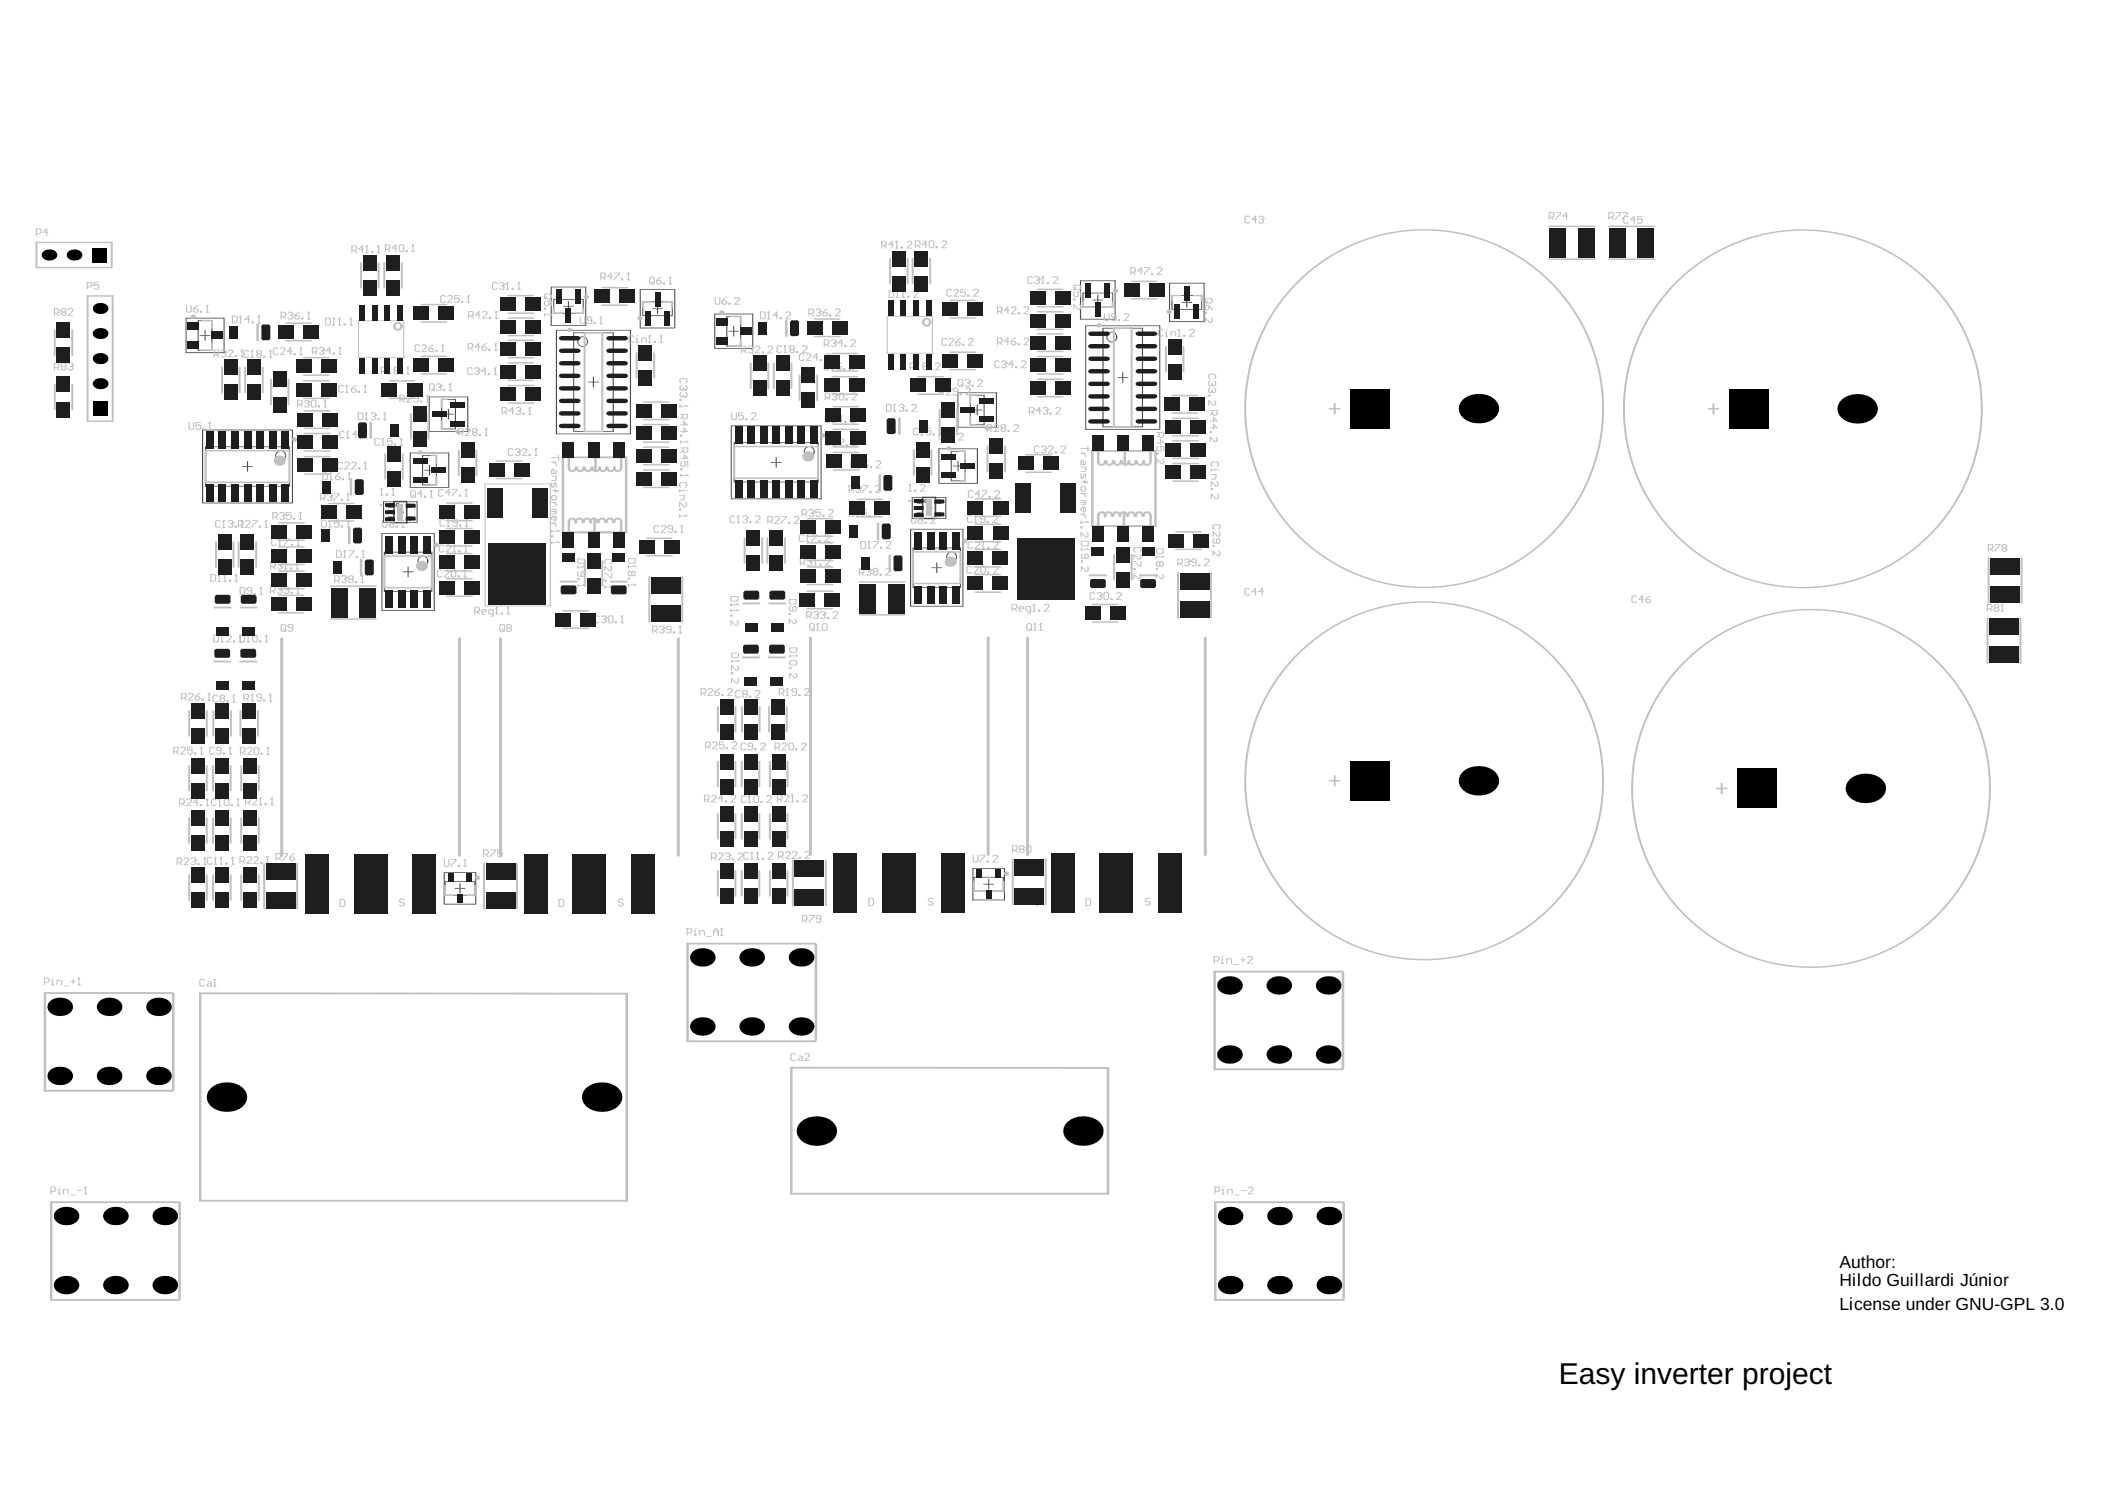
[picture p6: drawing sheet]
<svg xmlns="http://www.w3.org/2000/svg" width="297mm" height="210mm" viewBox="0 0 297 210" stroke-linecap="round" stroke-linejoin="round" font-family="sans-serif">
<defs><g id="words">
<text font-size="4.2" x="220" y="195.3">Easy inverter project</text>
<g font-size="2.5">
<text x="259.6" y="178.9">Author:</text>
<text x="259.6" y="181.3">Hildo Guillardi Júnior</text>
<text x="259.6" y="184.8">License under GNU-GPL 3.0</text>
</g>
</g></defs>
<g fill="none" stroke="#5a5a5a" stroke-width=".14">
<path d="M152.5 39.6h4.9v5.4h-4.9zM165 39.9h4.9v5.5h-4.9zM26.3 44.9h5.3v4.9h-5.3zM28.2 47.3h1.4M28.9 46.6v1.4M60.6 56h5.4v4.9h-5.4zM62.6 58.4h1.4M63.3 57.7v1.4M77.8 40.5h4.9v5.4h-4.9zM78.5 46.6h10.5v14.6h-10.5zM79.5 43.2h1.4M80.2 42.5v1.4"/>
<path d="M83 53.9h1.4M83.7 53.2v1.4M90.3 40.8h4.9v5.5h-4.9zM92.1 43.6h1.4M92.8 42.9v1.4M100.9 44.3h5.3v4.9h-5.3zM102.8 46.7h1.4M103.5 46v1.4M135.2 55.4h5.4v4.9h-5.4zM137.2 57.8h1.4M137.9 57.1v1.4M153.2 46h10.5v14.6h-10.5z"/>
<path d="M154.2 42.3h1.4M154.9 41.6v1.4M157.7 53.3h1.4M158.4 52.6v1.4M166.8 42.7h1.4M167.5 42v1.4M28.6 60.7h12.7v10.3h-12.7zM34.2 65.8h1.4M34.9 65.1v1.4M53.9 75.2h7.4v10.9h-7.4zM54.1 70.8h4.8v2.9h-4.8zM57.6 80v1.4"/>
<path d="M57.9 63.9h5.4v4.9h-5.4zM59.9 66.3h1.4M60.6 65.6v1.4M103.2 60.1h12.7v10.3h-12.7zM108.8 65.2h1.4M109.5 64.5v1.4M128.5 74.7h7.4v10.8h-7.4zM128.7 70.2h4.8v2.9h-4.8zM132.2 79.4v1.4M132.5 63.3h5.4v4.9h-5.4zM134.5 65.7h1.4M135.2 65v1.4"/>
<path d="M56.9 80.7h1.4M131.5 80.1h1.4M62.7 123.1h4.4v4.4h-4.4zM64.2 125.3h1.4M64.9 124.6v1.4M137.3 122.5h4.4v4.5h-4.4zM138.8 124.7h1.4M139.5 124v1.4"/>
</g>
<g fill="#5a5a5a">
<circle cx="131.1" cy="71.7" r=".3"/>
<circle cx="56.5" cy="72.2" r=".3"/>
</g>
<g fill="none" stroke="#5a5a5a" stroke-width=".14">
<path d="M28 45.2h1.9v4.2h-1.9zM62.3 56.3h2v4.2h-2zM78.1 42.2h4.2v2h-4.2zM81 46.9h5.5v14h-5.5zM90.7 42.6h4.2v1.9h-4.2zM102.6 44.6h1.9v4.2h-1.9zM136.9 55.7h2v4.2h-2zM152.8 41.3h4.2v2h-4.2zM155.6 46.3h5.6v13.9h-5.6zM165.4 41.7h4.2v1.9h-4.2zM29 63h11.8v5.6h-11.8zM54.2 77.9h6.7v5.6h-6.7z"/>
<path d="M54.8 71.1h.8v.4h-.8zM54.8 72h.8v.5h-.8zM54.8 72.9h.8v.5h-.8zM55.1 71.1v.4M55.1 72v.5M55.1 72.9v.5M55.2 71.1v.4M55.2 72v.5M55.2 72.9v.5M55.6 70.7v.1M55.6 70.7v3.1M55.6 73.8h1.8"/>
<path d="M55.6 70.7h1.8M55.6 73.7v.1M55.6 70.8v2.9M55.6 73.7h1.8M55.6 70.8h1.8M57.4 73.7v.1M57.4 70.8v2.9M57.4 72.9h.8v.5h-.8zM57.4 71.1h.8v.4h-.8zM57.4 70.7v.1M57.4 70.7v3.1M57.8 71.1v.4"/>
<path d="M57.8 72.9v.5M57.9 71.1v.4M57.9 72.9v.5M59.6 64.2h2v4.2h-2zM103.6 62.4h11.9v5.6h-11.9zM128.8 77.3h6.7v5.6h-6.7zM129.4 70.5h.8v.5h-.8zM129.4 71.4h.8v.5h-.8zM129.4 72.4h.8v.4h-.8zM129.7 70.5v.5M129.7 71.4v.5M129.7 72.4v.4"/>
<path d="M129.8 70.5v.5M129.8 71.4v.5M129.8 72.4v.4M130.2 73.2h1.8M130.2 70.1v.1M130.2 70.1h1.8M130.2 70.1v3.1M130.2 73.1h1.8M130.2 70.2h1.8M130.2 70.2v2.9M130.2 73.1v.1M132 73.1v.1"/>
<path d="M132 70.2v2.9M132 70.5h.8v.5h-.8zM132 72.4h.8v.4h-.8zM132 70.1v.1M132 70.1v3.1M132.4 70.5v.5M132.4 72.4v.4M132.5 70.5v.5M132.5 72.4v.4M134.2 63.7h2v4.1h-2zM62.8 124.3h4.2v2h-4.2zM137.4 123.8h4.2v1.9h-4.2z"/>
<circle cx="82.2" cy="48.2" r=".7"/>
<circle cx="156.9" cy="47.6" r=".7"/>
<circle cx="39.6" cy="64.3" r=".7"/>
<circle cx="56.1" cy="71.3" r=".24"/>
<circle cx="59.7" cy="79.1" r=".7"/>
<circle cx="114.2" cy="63.7" r=".7"/>
<circle cx="130.7" cy="70.7" r=".24"/>
<circle cx="134.3" cy="78.6" r=".7"/>
</g>
<path d="M24.3 140.1l.2 .1M24.5 153.7l-.2 .2" fill="none" stroke="#c0c0c0" stroke-width=".31"/>
<path d="M29.9 48.4v1h-1.4M78.1 43.5v.7M60.9 68.4h.7M60.9 64.2h.7M62.8 124.9v1.4h1.1M67 124.9v1.4h-1.1" fill="none" stroke="#c0c0c0" stroke-width=".24"/>
<path d="M50.6 50.4h.1M57 50.4h.1M68.5 68.3h.1M77.7 68.2l-.1 .1M68.5 85.5h.3M77.7 85.5h.1" fill="none" stroke="#c0c0c0" stroke-width=".14"/>
<circle cx="79.4" cy="64.5" r=".15" fill="#c0c0c0"/>
<path d="M79.4 64.5h2.3M123.9 73.8v2.3M104.8 92.7h2.3M104.9 85.1h2.2M115.1 146.7l-.1 .2" fill="none" stroke="#c0c0c0" stroke-width=".31"/>
<path d="M82.3 43.5v.7M103.1 48.8h1.4M103.1 44.6h1.4M136.9 59.9h.7M136.9 55.7h.7M136.2 63.7v1.1" fill="none" stroke="#c0c0c0" stroke-width=".24"/>
<path d="M125.2 49.8h.1M131.6 49.8h.1" fill="none" stroke="#c0c0c0" stroke-width=".14"/>
<circle cx="154.1" cy="63.6" r=".15" fill="#c0c0c0"/>
<g fill="none" stroke="#c0c0c0" stroke-width=".24">
<path d="M5.1 34.2h10.7v3.5h-10.7zM50.9 37.1v3.5M53.4 37.1v3.5M54.2 37.1v3.5M56.7 37.1v3.5M125.6 36.5v3.5M128.1 36.5v3.5M128.8 36.5v3.5M131.3 36.5v3.5M159.7 39.7h3.5M218.6 36.6h6.4M218.6 31.9h6.4"/>
<path d="M227.1 36.6h6.3M227.1 31.9h6.3M7.7 46.6v3.5M7.7 54.2v3.6M10.2 46.6v3.5M10.2 54.2v3.6M12.4 41.7h3.5v17.7h-3.5zM28.5 45.2h1.4v1M31.3 51.8v3.6M33.8 51.8v3.6M34.6 51.8v3.6M37.1 51.8v3.6"/>
<path d="M38.2 53.5v3.6M40.3 45.6h3.6M40.3 48.1h3.6M40.7 53.5v3.6M42.8 56.2h3.6M42.8 52.9h3.6M42.8 50.4h3.6M42.8 53.7h3.6M43 58h3.5M55 56.2h3.5M55 53.7h3.5M58 58.4v3.5"/>
<path d="M59.5 52.7h3.5M59.5 50.3h3.5M59.5 43h3.5M59.5 45.4h3.5M60.5 58.4v3.5M62.3 59.4v1.1h.7M63 56.3h-.7v1.1M71.7 41.7h3.6M71.7 53.6h3.6M71.7 51.2h3.6M71.7 50.5h3.6M71.7 47.3h3.6"/>
<path d="M71.7 48h3.6M71.7 44.2h3.6M71.7 44.9h3.6M71.7 56.9h3.6M71.7 54.4h3.6M78.1 44.2h1.1M81.2 44.2h1.1M82.5 46.9h2.5v14h-2.5zM85 43.1h3.5M85 40.6h3.5M89.8 49.8v3.5M90.8 59.9h3.6"/>
<path d="M90.8 59.2h3.6M90.8 56.7h3.6M91.8 42.6h-1.1v.7M92.3 49.8v3.5M93.8 42.6h1.1v.7M104.5 44.6v1M104.5 47.8v1M105.9 51.2v3.6M108.4 51.2v3.6M109.2 51.2v3.6M111.7 51.2v3.6M112.8 52.9v3.6"/>
<path d="M114.9 47.5h3.6M114.9 45h3.6M115.3 52.9v3.6M117.4 55.6h3.6M117.4 53.1h3.6M117.4 52.3h3.6M117.4 49.9h3.6M117.6 59.8h3.5M117.6 57.4h3.5M129.6 55.6h3.5M129.6 53.1h3.5M132.6 57.8v3.5"/>
<path d="M134.1 52.2h3.5M134.1 49.7h3.5M134.1 44.9h3.5M134.1 42.4h3.5M135.1 57.8v3.5M136.9 55.7v1.2M136.9 58.8v1.1M146.4 43.3h3.6M146.4 50.3h3.6M146.4 52.8h3.6M146.4 49.6h3.6M146.4 47.1h3.6"/>
<path d="M146.4 46.5h3.6M146.4 44h3.6M146.4 40.8h3.6M146.4 56h3.6M146.4 53.5h3.6M152.8 42.6v.7h1.1M157 42.6v.7h-1.1M157.2 46.3h2.5v13.9h-2.5zM159.7 42.2h3.5M164.5 48.9v3.5M165.4 58.3h3.6M165.4 55.8h3.6"/>
<path d="M165.5 59h3.6M166.5 41.7h-1.1v.7M167 48.9v3.5M168.5 41.7h1.1v.7M187.6 57.6h1.5M188.3 56.9v1.4M241.1 57.7h1.4M241.8 57v1.4M29 63.6h11.8v4.4h-11.8zM30.5 76.5v3.5M32.9 76.5v3.5M33.7 76.5v3.5"/>
<path d="M36.2 76.5v3.5M39.4 79.6h3.5M39.4 77.2h3.5M39.4 73.7h3.5M39.4 76.2h3.5M43 63.6h3.5M43 61.2h3.5M43 60.4h3.5M43 66.9h3.6M43 64.4h3.6M46.4 71h3.5M46.4 73.5h3.5"/>
<path d="M54.2 78.4h6.7v4.5h-6.7zM54.4 64v3.6M56.8 64v3.6M61.6 64.2v1.2M61.6 67.3v1.1M63 78.1h3.6M63 71h3.6M63 73.4h3.6M63 77h3.6M63 74.5h3.6M64.7 63.5v3.6M67.2 63.5v3.6"/>
<path d="M70.1 67.5h3.5M70.1 65h3.5M82.5 79.1v3.6M85 79.1v3.6M90.8 65.6h3.6M90.8 63.1h3.6M90.8 62.4h3.6M90.8 66.3h3.6M90.8 68.8h3.6M91.3 78.4h3.5M91.3 75.9h3.5M103.6 63h11.9v4.4h-11.9z"/>
<path d="M105.1 75.9v3.5M107.6 75.9v3.5M108.3 75.9v3.5M110.8 75.9v3.5M114 80h3.5M114 79h3.5M114 76.6h3.5M114 75.6h3.5M114 73.2h3.5M117.6 63h3.5M117.6 60.6h3.5M117.6 66.3h3.6"/>
<path d="M117.6 63.8h3.6M121 72.9h3.5M121 70.4h3.5M128.8 77.9h6.7v4.4h-6.7zM129 63.5v3.5M131.4 63.5v3.5M135.5 63.7h.7M136.2 66.7v1.1h-.7M137.6 80h3.6M137.6 77.5h3.6M137.6 72.9h3.6M137.6 70.4h3.6"/>
<path d="M137.6 74h3.6M137.6 76.4h3.6M139.3 62.9v3.6M141.8 62.9v3.6M144.8 66.6h3.5M144.8 64.1h3.5M157.2 78.2v3.6M159.7 78.2v3.6M165.5 64.7h3.6M165.5 61.5h3.6M165.5 62.2h3.6M165.5 65.4h3.6"/>
<path d="M165.5 67.9h3.6M166 77.5h3.5M166 75h3.5M280.6 78.7v6.4M285.3 78.7v6.4M39.3 86.5h3.6M39.3 84h3.6M39.4 83h3.5M39.4 80.6h3.5M46.7 87.3h6.3M46.7 82.7h6.3M63 80.6h3.6"/>
<path d="M63 84.1h3.6M63 81.6h3.6M79.5 88.6h3.5M79.5 86.2h3.5M91.6 81.4v6.3M96.3 81.4v6.3M101.3 99.7v3.5M103.8 99.7v3.5M104.7 99.7v3.5M107.2 99.7v3.5M108.5 99.7v3.5M111 99.7v3.5"/>
<path d="M113.9 85.9h3.6M113.9 83.4h3.6M114 82.5h3.5M121.3 86.7h6.4M121.3 82.1h6.4M137.6 83.5h3.6M137.6 81.1h3.6M154.2 85.3h3.5M154.2 87.7h3.5M166.2 80.8v6.4M170.9 80.8v6.4M280.5 87.2v6.4"/>
<path d="M285.1 87.2v6.4M26.7 100.3v3.5M26.7 108v3.5M26.7 115.4v3.5M29.2 100.3v3.5M29.2 108v3.5M29.2 115.4v3.5M30.1 108v3.5M30.1 115.4v3.5M30.1 100.3v3.5M32.5 108v3.5M32.5 115.4v3.5"/>
<path d="M32.6 100.3v3.5M33.9 100.3v3.5M34 108v3.5M34 115.4v3.5M36.4 100.3v3.5M36.5 108v3.5M36.5 115.4v3.5M101.3 107.4v3.6M101.3 114.8v3.5M103.8 107.4v3.6M103.8 114.8v3.5M104.7 107.4v3.6"/>
<path d="M104.7 114.8v3.5M107.1 107.4v3.6M107.1 114.8v3.5M108.6 107.4v3.6M108.6 114.8v3.5M111.1 107.4v3.6M111.1 114.8v3.5M187.6 110.1h1.5M188.3 109.4v1.4M242.2 111.2h1.5M242.9 110.5v1.4M26.7 123.4v3.6"/>
<path d="M29.2 123.4v3.6M30.1 123.4v3.6M32.5 123.4v3.6M34 123.4v3.6M36.5 123.4v3.6M37.3 121.8v6.4M41.9 121.8v6.4M68.3 121.8v6.4M73 121.8v6.4M101.3 122.9v3.5M103.8 122.9v3.5M104.7 122.9v3.5"/>
<path d="M107.1 122.9v3.5M108.6 122.9v3.5M111.1 122.9v3.5M111.9 121.4v6.3M116.5 121.4v6.3M137.4 124.3v1.4h1.1M141.6 124.3v1.4h-1.1M142.9 121.2v6.4M147.6 121.2v6.4"/>
</g>
<g fill="none" stroke="#c0c0c0" stroke-width=".31">
<path d="M36.3 45.8v2.2M52.3 59.6v2.2M111 45.2v2.2M126.9 59v2.2M49.3 74.4v2.3M49.5 67.6v2.2M50.9 78.9v2.3M79.4 64.5v10.6h9v-10.6h-6.7M80.3 64.7v1.2M80.3 73.7v1.3M83.9 73.1v2M84 64.5v2"/>
<path d="M87.7 64.7v1.2M87.7 73.7v1.3M124.1 67v2.2M125.6 78.4v2.2M154.1 63.6h8.9v10.6h-8.9zM155 63.8v1.2M155 72.8v1.3M158.6 72.3v1.9M158.7 63.6v2M162.4 63.8v1.2M162.4 72.8v1.3M30.2 93.3h2.3"/>
<path d="M30.3 85.7h2.2M33.9 93.3h2.2M34 85.7h2.2M79.1 82h2.2M86.2 82h2.2M108.5 92.7h2.2M108.6 85.1h2.2M153.8 81.2h2.2M160.9 81.2h2.2M24.3 140.1h-18v13.8h18M24.5 140.2v13.4M28.3 140.1l60.1 .1v29.2h-60.1z"/>
<path d="M111.7 150.7v17.7h44.7M111.7 150.6h44.6M115.1 146.6v-13.4l-.1-.1h-18v13.8h18M156.4 150.7v17.7M189.5 150.6v-13.4l-.1-.1h-18v13.7h18l.1-.1M25.3 183.1v-13.4l-.1-.1h-18v13.8h18l.1-.2M189.6 183.1v-13.4l-.1-.1h-18v13.8h18l.1-.2"/>
</g>
<path d="M50.6 45.2v5.2M50.7 45.2h6.3v5.2h-6.4M125.2 44.6v5.2h6.4v-5.2h-6.3M77.6 68.3h-9.1v17.2M77.7 68.2v17.3M68.8 85.5h8.9" fill="none" stroke="#c0c0c0" stroke-width=".14"/>
<path d="M39.8 90.1v30.6M64.8 90.1v30.6M70.6 90.1v30.6M95.7 90.1v30.6M114.4 90v30.6M139.4 90v30.6M145 90v30.6M170.1 90v30.6" fill="none" stroke="#c0c0c0" stroke-width=".36"/>
<g fill="#c0c0c0">
<path d="M130.7 70.5h.8v2.3h-.8z" fill-rule="evenodd"/>
<path d="M56.1 71.1h.8v2.3h-.8z" fill-rule="evenodd"/>
</g>
<g fill="none" stroke="#c0c0c0" stroke-width=".14">
<path d="M5.1 32.9h.5l.2-.1v-.3l-.2-.2h-.5v1M6.8 32.8h-.7l.5-.5v1M13.9 39.8h-.6v.5l.3-.2h.2l.1 .2v.3l-.1 .2h-.3l-.2-.2M49.7 35.3h.5l.1-.1v-.4l-.1-.1h-.5v.9M50 35.3l.3 .3M51.3 35.2h-.7l.5-.5v.9M51.6 35.6h.3M51.8 34.7h.1M51.8 34.7v.9M51.8 34.7l-.2 .1M52.4 35.5h.2v.1h-.2zM53.2 35.6h.4"/>
<path d="M53.4 34.7h.1M53.4 34.7v.9M53.4 34.7l-.2 .1M54.4 35.2h.5l.1-.2v-.3l-.1-.2h-.5v1M54.7 35.2l.3 .3M56 35h-.6l.4-.5v1M56.5 34.5h.3l.2 .2v.6l-.2 .2h-.3l-.2-.2v-.6zM57.3 35.3h.2v.2h-.2zM58.1 35.5h.3M58.3 34.5h.1M58.3 34.5v1M58.3 34.5l-.2 .2"/>
<path d="M71.6 39.9h.1M71.6 39.9v.9M71.6 39.9l-.2 .1M73.2 39.9h.1M73.2 39.9v.9M73.2 39.9l-.1 .1M84.8 39.2h.5l.1-.2v-.3l-.1-.2h-.5v1M85.1 39.2l.3 .3M86.4 39h-.7l.5-.5v1M86.7 38.5h.7v.2l-.7 .6v.2M87.7 39.3h.2v.2h-.2zM88.5 39.5h.3"/>
<path d="M88.7 38.5h.1M88.7 38.5v1M88.7 38.5l-.2 .2M91.7 39.3l.1-.2h.3l.2 .2v.6l-.2 .2h-.3l-.1-.2zM92 39.7l.3 .4M92.6 39.6h.5l.2 .1v.2l-.2 .2h-.3l-.2-.2zM93.3 39.1l-.7 .5M93.6 39.9h.2v.2h-.2zM94.6 39.1h.1M94.6 39.1v1M94.6 39.1l-.2 .2M124.4 34.7h.5l.2-.2v-.3l-.2-.2h-.5v1"/>
<path d="M124.7 34.7l.4 .3M126 34.5h-.6l.5-.5v1M126.4 35h.3M126.5 34h.1M126.5 34v1M126.5 34l-.1 .2M127.2 34.8h.1v.2h-.1zM128 34.2l.2-.2h.3l.1 .2v.1l-.6 .7h.6M129.2 34.6h.5l.1-.1v-.4l-.1-.1h-.5v1M129.5 34.6l.3 .4M130.8 34.5h-.7l.5-.5v1M131.1 34.1l.2-.1h.3l.2 .1v.7l-.2 .2h-.3l-.2-.2z"/>
<path d="M132.1 34.8h.2v.2h-.2zM132.9 34.1l.2-.1h.3l.2 .1v.2l-.7 .7h.7M145.7 39.2l-.2-.2h-.3l-.2 .2v.6l.2 .2h.3l.2-.2M146 39.2l.2-.2h.3l.2 .2v.1M146.3 39.5h.2M146.5 39.5l.2 .2v.1l-.2 .2h-.3l-.2-.2M146.7 39.3h.1M146.7 39.3l-.2 .2M147 40h.3M147.2 39h.1M147.2 39l-.2 .2M147.2 39v1"/>
<path d="M147.8 39.8h.2v.2h-.2zM148.6 39.2l.2-.2h.3l.2 .2v.1l-.7 .7h.7M159.6 38.4h.5l.1-.2v-.3l-.1-.2h-.5v1M159.9 38.4l.3 .3M161.2 38.2h-.7l.5-.5v1M161.5 37.7h.7v.2l-.7 .7v.1M162.5 38.6h.2v.1h-.2zM163.3 37.9l.2-.2h.3l.2 .2v.2l-.7 .6h.7M176.3 30.6l-.1-.1h-.3l-.2 .1v.7l.2 .2h.3l.1-.2M177.3 31h-.6l.5-.5v1M177.6 30.6l.2-.1h.3l.2 .1v.2M178 31h.1"/>
<path d="M178.1 31l.2 .1v.2l-.2 .2h-.3l-.2-.2M178.3 30.8h.1M178.3 30.8l-.2 .2M218.6 30.6h.5l.2-.1v-.3l-.2-.2h-.5v1M218.9 30.6l.4 .4M219.6 30h.6v.2l-.6 .6v.2M221.2 30.5h-.6l.5-.5v1M227 30.6h.5l.2-.1v-.3l-.2-.2h-.5v1M227.4 30.6l.3 .4M228 30h.7v.2l-.7 .6v.2M229 30h.6v.2l-.6 .6v.2M229.1 30.7v.6l.2 .2h.3l.2-.2"/>
<path d="M229.3 30.5h.3l.2 .2M230.7 31h-.6l.5-.5v1M231.7 30.5h-.6v.5l.3-.2h.2l.1 .2v.3l-.1 .2h-.4l-.1-.2M7.7 44.2h.5l.1-.2v-.3l-.1-.2h-.5v1M7.7 51.9h.5l.1-.2v-.3l-.1-.2h-.5v1M8 51.9l.3 .3M8 44.2l.3 .3M8.8 51.7l-.1-.2v-.1l.1-.2h.3l.2 .2v.1l-.2 .2M8.8 44l-.1-.1v-.2l.1-.2h.3l.2 .2v.2l-.2 .1M8.8 44l-.1 .2v.1l.1 .2h.3l.2-.2v-.1l-.2-.2M8.8 51.7l-.1 .2v.1l.1 .2h.3l.2-.2v-.1l-.2-.2M8.8 51.7h.3"/>
<path d="M8.8 44h.3M9.6 51.4l.2-.2h.3l.2 .2v.1M9.6 43.7l.2-.2h.3l.2 .2v.2l-.7 .6h.7M10 51.7h.1M10.1 51.7l.2 .2v.1l-.2 .2h-.3l-.2-.2M10.3 51.5h.1M10.3 51.5l-.2 .2M12.3 40.5h.5l.2-.2v-.3l-.2-.2h-.5v1M26.3 43.1v.8l.2 .1h.3l.2-.1v-.8M26.7 59.6v.8l.1 .2h.4l.1-.2v-.8M27.3 43.6h.5l.2 .1v.2l-.2 .1h-.3l-.2-.1zM28 43.1l-.7 .5"/>
<path d="M28.3 43.9h.1v.1h-.1zM28.3 59.6h-.6v.5l.3-.2h.1l.2 .2v.3l-.2 .2h-.3l-.1-.2M29.1 44h.3M29.3 43.1h.1M29.3 43.1v.9M29.3 43.1l-.2 .1M29.6 59.6h.1M29.6 59.6v1M29.6 59.6l-.2 .2M30.2 50h.5l.2-.2v-.3l-.2-.1h-.5v.9M30.6 50l.3 .3M31.2 49.5l.2-.1h.3l.2 .1v.2"/>
<path d="M31.5 49.8h.2M31.7 49.8l.2 .2v.2l-.2 .1h-.3l-.2-.1M31.9 49.7h.1M31.9 49.7l-.2 .1M32.2 49.5l.2-.1h.3l.1 .1v.2l-.6 .6h.6M32.8 44.6h.5l.1 .1v.7l-.1 .1h-.5zM33.2 50.2h.1v.1h-.1zM33.8 45.5h.3M33.9 44.6h.1M33.9 44.6v.9M33.9 44.6l-.1 .1M34 50.3h.3"/>
<path d="M34.1 49.4h.1M34.1 49.4v.9M34.1 49.4l-.1 .1M35.1 49.6l-.2-.2h-.3l-.2 .2v.6l.2 .2h.3l.2-.2M35.2 45.1h-.6l.5-.5v.9M35.4 50.4h.3M35.6 45.4h.1v.1h-.1zM35.6 49.4h.1M35.6 49.4v1M35.6 49.4l-.2 .2M36.4 45.5h.3M36.4 49.9l-.2 .2v.1l.2 .2h.3l.2-.2v-.1l-.2-.2"/>
<path d="M36.4 49.9l-.2-.1v-.2l.2-.2h.3l.2 .2v.2l-.2 .1M36.4 49.9h.3M36.5 44.6h.1M36.5 44.6v.9M36.5 44.6l-.1 .1M37.2 50.2h.2v.2h-.2zM38 50.4h.3M38.2 49.4h.1M38.2 49.4v1M38.2 49.4l-.2 .2M39.2 49.2l-.1-.1h-.4l-.1 .1v.7l.1 .1h.4l.1-.1M39.6 49.2l.1-.1h.3l.2 .1v.2l-.6 .6h.6"/>
<path d="M39.7 44.7h.5l.1-.2v-.3l-.1-.2h-.5v1M40 44.7l.3 .3M40.6 44.2l.2-.2h.3l.2 .2v.2M41 44.5h.1M41.1 44.5l.2 .2v.1l-.2 .2h-.3l-.2-.2M41.2 49.6h-.7l.5-.5v.9M41.3 44.4h.1M41.3 44.4l-.2 .1M41.5 49.9h.2v.1h-.2zM41.6 44.5h.5l.2 .2v.1l-.2 .2h-.3l-.2-.2zM42 57.1h.5l.1-.2v-.3l-.1-.2h-.5v1M42.3 44l-.7 .5"/>
<path d="M42.3 50h.3M42.3 57.1l.3 .3M42.5 49.1h.1M42.5 49.1v.9M42.5 49.1l-.2 .1M42.6 44.8h.2v.2h-.2zM43 56.6l.1-.2h.4l.1 .2v.2M43.3 56.9h.2M43.4 45h.3M43.5 56.9l.1 .2v.2l-.1 .1h-.4l-.1-.1M43.6 44h.1M43.6 44v1"/>
<path d="M43.6 44l-.2 .2M43.6 56.8h.1M43.6 56.8l-.1 .1M43.9 56.6l.2-.2h.3l.2 .2v.7l-.2 .1h-.3l-.2-.1zM44.1 49.6h.5l.1-.1v-.3l-.1-.2h-.5v1M44.4 49.6l.3 .4M44.9 57.3h.2v.1h-.2zM45.1 49.2l.1-.2h.3l.2 .2v.1M45.4 49.5h.1M45.5 49.5l.2 .1v.2l-.2 .2h-.3l-.1-.2M45.7 49.3h.1M45.7 49.3l-.2 .2"/>
<path d="M45.7 57.4h.4M45.9 56.4h.1M45.9 56.4l-.2 .2M45.9 56.4v1M46 44.9h.4l.2 .1v.7l-.2 .2h-.4zM46.7 49.5h-.7l.5-.5v1M46.9 45.9h.4M46.9 44.9h.4M47 49.8h.2v.2h-.2zM47.1 44.9v1M47.7 45.9h.4M47.8 50h.3"/>
<path d="M47.9 44.9h.1M47.9 44.9v1M47.9 44.9l-.2 .1M48 49h.1M48 49v1M48 49l-.2 .2M48.5 54.5l-.2-.1h-.3l-.2 .1v.7l.2 .1h.3l.2-.1M48.6 45.7h.1v.2h-.1zM48.8 55.3h.3M48.9 54.4h.1M48.9 54.4v.9M48.9 54.4l-.1 .1"/>
<path d="M49.4 45.9h.3M49.5 44.9h.1M49.5 44.9v1M49.5 44.9l-.1 .1M49.6 54.8h.5l.1 .2v.2l-.1 .1h-.4l-.1-.1zM50.2 54.4l-.6 .4M50.6 58.2h.4l.2 .2v.7l-.2 .1h-.4zM50.6 55.2h.1v.1h-.1zM51.4 55.3h.3M51.5 59.2h.4M51.5 54.4h.1M51.5 54.4v.9"/>
<path d="M51.5 54.4l-.1 .1M51.7 58.2h.1M51.7 58.2v1M51.7 58.2l-.2 .2M52.3 58.4l.2-.2h.3l.2 .2v.2M52.7 58.7h.1M52.8 58.7l.2 .2v.2l-.2 .1h-.3l-.2-.1M53 58.6h.1M53 58.6l-.2 .1M53.3 59.1h.2v.1h-.2zM53.8 52.4h.5l.2-.1v-.4l-.2-.1h-.5v.9M54.1 59.2h.4"/>
<path d="M54.1 52.4l.4 .3M54.3 58.2h.1M54.3 58.2v1M54.3 58.2l-.2 .2M54.8 52.7h.3M55 51.8h.1M55 51.8l-.2 .1M55 51.8v.9M55.8 52.3l-.2-.2v-.2l.2-.1h.3l.2 .1v.2l-.2 .2M55.8 52.3l-.2 .1v.2l.2 .1h.3l.2-.1v-.2l-.2-.1M55.8 52.3h.3M56.4 56.4h.5l.2-.2v-.3l-.2-.2h-.5v1"/>
<path d="M56.6 52.6h.1v.1h-.1zM56.8 56.4l.3 .3M57.4 52.7h.3M57.4 55.9l.2-.2h.3l.2 .2v.2l-.7 .6h.7M57.6 51.8h.1M57.6 51.8v.9M57.6 51.8l-.2 .1M59 56.2h-.4l-.2-.1v-.2l.2-.2h.3l.1 .2v.6l-.1 .2h-.3l-.2-.2M59.2 48.8l-.1-.2h-.4l-.1 .2v.6l.1 .2h.4l.1-.2M59.4 56.5h.1v.2h-.1zM59.5 48.8l.2-.2h.3l.2 .2v.2l-.7 .6h.7M60.2 56.7h.3"/>
<path d="M60.3 55.7h.1M60.3 55.7v1M60.3 55.7l-.1 .2M60.5 49.1h.5l.2 .2v.1l-.2 .2h-.3l-.2-.2zM60.6 54.3l.2-.2h.3l.2 .2v.6l-.2 .2h-.3l-.2-.2zM60.9 54.8l.4 .3M61.2 48.6l-.7 .5M61.5 49.4h.2v.2h-.2zM61.6 54.3l.2-.2h.3l.1 .2v.2M61.9 54.6h.2M62.1 54.6l.1 .2v.1l-.1 .2h-.3l-.2-.2M62.2 54.5h.1"/>
<path d="M62.2 54.5l-.1 .1M62.3 49.6h.3M62.5 48.6h.1M62.5 48.6v1M62.5 48.6l-.2 .2M62.6 54.9h.1v.2h-.1zM62.9 41.9l-.2-.2h-.3l-.2 .2v.6l.2 .2h.3l.2-.2M63.2 41.9l.1-.2h.4l.1 .2v.1l-.6 .7h.6M63.4 55.1h.3M63.5 54.1h.1M63.5 54.1v1M63.5 54.1l-.1 .2"/>
<path d="M64.8 41.7h-.6v.5l.3-.2h.1l.2 .2v.3l-.2 .2h-.3l-.1-.2M65.1 42.5h.2v.2h-.2zM65.9 42.7h.4M66.1 49.1h.5l.1-.2v-.3l-.1-.2h-.5v1M66.1 41.7h.1M66.1 41.7v1M66.1 41.7l-.2 .2M66.1 44.6h.5l.2-.2v-.3l-.2-.2h-.5v1M66.4 49.1l.3 .3M66.4 44.6l.4 .3M66.7 52l-.2-.1h-.3l-.2 .1v.7l.2 .2h.3l.2-.2M67 52l.1-.1h.4l.1 .1v.2"/>
<path d="M67.3 52.4h.2M67.5 52.4l.1 .1v.2l-.1 .2h-.4l-.1-.2M67.6 52.2h.1M67.6 52.2l-.1 .2M67.7 48.9h-.7l.5-.5v1M67.7 44.4h-.6l.5-.5v1M68 48.9h.5l.2 .2v.2l-.2 .1h-.3l-.2-.1zM68.1 44.1l.1-.2h.4l.1 .2v.2l-.6 .6h.6M68.6 52.4h-.6l.4-.5v1M68.7 48.4l-.7 .5M68.9 52.7h.2v.2h-.2zM69 49.3h.2v.1h-.2z"/>
<path d="M69 44.7h.2v.2h-.2zM69.7 52.9h.4M69.8 49.4h.3M69.9 44.9h.3M69.9 51.9h.1M69.9 51.9v1M69.9 51.9l-.2 .1M70 48.4h.1M70 48.4v1M70 48.4l-.2 .2M70 43.9h.1M70 43.9v1"/>
<path d="M70 43.9l-.1 .2M70.1 40l-.1-.1h-.3l-.2 .1v.7l.2 .1h.3l.1-.1M70.5 40l.1-.1h.4l.1 .1v.2M70.8 40.3h.2M70.9 58.1h.4l.2-.1v-.4l-.2-.1h-.4v1M71 40.3l.1 .2v.2l-.1 .1h-.4l-.1-.1M71.1 40.2h.1M71.1 40.2l-.1 .1M71.2 58.1l.3 .4M71.4 40.8h.4M72.3 40.7h.1v.1h-.1zM72.5 58h-.7l.5-.5v1"/>
<path d="M72.8 57.6l.2-.1h.3l.2 .1v.2M73.1 40.8h.3M73.1 58h.2M73.3 58l.2 .1v.2l-.2 .2h-.3l-.2-.2M73.5 57.8h.1M73.5 57.8l-.2 .2M73.8 58.3h.1v.2h-.1zM74.6 58.5h.3M74.8 57.5h.1M74.8 57.5v1M74.8 57.5l-.2 .1M76.8 41.6l.2-.1h.6l.2 .1v.4l-.2 .1h-.6l-.2-.1z"/>
<path d="M76.8 43.4h.2v.2h-.2zM76.8 44.2v.4M76.8 44.4h1M77 42.5l-.2 .1v.3l.2 .2h.3l.2-.2-.2-.4h.5v.6M77.2 41.8l-.4 .3M77.6 44.2l.2 .2M77.8 44.4h.1M81.9 44.7v.8l.1 .2h.4l.1-.2v-.8M83.5 45.2h-.5l-.1-.2v-.1l.1-.2h.3l.2 .2v.6l-.2 .2h-.3l-.1-.2M83.8 45.5h.2v.2h-.2zM84.6 45.7h.4M84.8 44.7h.1"/>
<path d="M84.8 44.7v1M84.8 44.7l-.2 .2M89.4 47.5l-.2-.1h-.3l-.1 .1v.7l.1 .1h.3l.2-.1M89.7 47.7h.2v.6M89.7 48.3h.4M89.9 47.4h.1M90.5 48.3v-.6h.5l.2 .1v.5M91.5 48.3h.3M91.7 47.4h.1M91.7 47.4l-.2 .1M91.7 47.4v.9M92.3 48.2h.2v.1h-.2z"/>
<path d="M93.1 48.3h.4M93.3 47.4h.1M93.3 47.4v.9M93.3 47.4l-.2 .1M94.4 40.1h.3M96 56.3h.1v.2h-.1zM96 57.1v.4M96 57.3h.9M96 58.5h1v.4l-.2 .2h-.3l-.2-.2v-.4M96 59.9h1l-.5-.5v.7M96.1 54.4l-.1 .1v.4l.1 .1h.2l.1-.1M96.1 54l-.1-.1v-.3l.1-.2h.7l.1 .2v.3l-.1 .1"/>
<path d="M96.1 55.3l-.1 .2v.3l.1 .2h.2l.1-.2M96.3 58.8l-.3 .3M96.4 54.9l.2 .1M96.4 54.7v.2M96.4 55.7v.1M96.4 55.8l.2 .2M96.6 55h.1M96.6 56h.1M96.8 54.4l.1 .1v.4l-.1 .1h-.2M96.8 55.3l.1 .2v.3l-.1 .2h-.2M96.8 57.1l.1 .2M96.9 57.3h.1"/>
<path d="M100.9 41.9v.9l.2 .1h.3l.2-.1v-.9M101.9 42.4h.5l.1 .2v.2l-.1 .1h-.3l-.2-.1zM102.5 41.9l-.6 .5M102.9 42.8h.1v.1h-.1zM103.3 58.2v.9l.1 .1h.3l.2-.1v-.9M103.7 42.1l.1-.2h.4l.1 .2v.2l-.6 .6h.6M104.6 49.5h.5l.2-.2v-.3l-.2-.2h-.5v1M104.9 58.2h-.7v.5l.5-.1 .2 .1v.4l-.2 .1h-.3l-.2-.1M105 49.5l.3 .3M105.2 59.1h.2v.1h-.2zM105.6 49l.2-.2h.3l.2 .2v.1M105.9 49.3h.2"/>
<path d="M106 58.4l.2-.2h.3l.2 .2v.2l-.7 .6h.7M106.1 49.3l.2 .2v.1l-.2 .2h-.3l-.2-.2M106.3 49.1h.1M106.3 49.1l-.2 .2M106.6 49l.1-.2h.4l.1 .2v.1l-.6 .7h.6M107.3 44h.5l.2 .2v.6l-.2 .2h-.5zM107.6 49.6h.1v.2h-.1zM108.3 45h.3M108.4 49l.1-.2h.4l.1 .2v.1l-.6 .7h.6M108.5 44h.1M108.5 44v1M108.5 44l-.2 .2"/>
<path d="M109.8 44.5h-.7l.5-.5v1M110.1 44.8h.2v.2h-.2zM110.3 48.9l-.2-.1h-.3l-.1 .1v.7l.1 .2h.3l.2-.2M110.6 49.8h.4M110.8 48.8h.1M110.8 48.8v1M110.8 48.8l-.2 .1M110.9 44.2l.2-.2h.3l.2 .2v.1l-.7 .7h.7M111.6 49.3l-.2-.2v-.2l.2-.1h.3l.2 .1v.2l-.2 .2M111.6 49.3l-.2 .1v.2l.2 .2h.3l.2-.2v-.2l-.2-.1M111.6 49.3h.3M112.4 49.6h.2v.2h-.2z"/>
<path d="M113.2 48.9l.2-.1h.3l.2 .1v.2l-.7 .7h.7M113.5 50.1l-.2-.2h-.3l-.2 .2v.6l.2 .2h.3l.2-.2M113.8 50.1l.1-.2h.4l.1 .2v.1l-.6 .7h.6M114.2 44.2h.4l.2-.1v-.4l-.2-.1h-.4v1M114.5 44.2l.3 .4M115.1 43.7l.2-.1h.3l.2 .1v.2M115.4 50.4h-.6l.4-.5v1M115.5 44.1h.1M115.6 44.1l.2 .1v.2l-.2 .2h-.3l-.2-.2M115.7 50.7h.2v.2h-.2zM115.8 43.9h.1M115.8 43.9l-.2 .2"/>
<path d="M116.1 44.1h.5l.2 .1v.2l-.2 .2h-.3l-.2-.2zM116.3 48.6h.5l.2-.2v-.3l-.2-.2h-.5v1M116.5 56.1h.4l.2-.2v-.3l-.2-.2h-.4v1M116.5 50.1l.2-.2h.3l.2 .2v.1l-.7 .7h.7M116.6 48.6l.4 .3M116.8 43.6l-.7 .5M116.8 56.1l.3 .3M117 51.4l-.2-.2h-.3l-.2 .2v.6l.2 .2h.3l.2-.2M117.1 44.4h.1v.2h-.1zM117.1 58.8l-.2-.2h-.3l-.1 .2v.6l.1 .2h.3l.2-.2M117.3 52.2h.3M117.3 48.1l.2-.2h.3l.1 .2v.1"/>
<path d="M117.4 59.6h.4M117.4 55.6l.2-.2h.3l.2 .2v.2M117.5 51.2h.1M117.5 51.2v1M117.5 51.2l-.2 .2M117.6 58.6h.1M117.6 58.6v1M117.6 58.6l-.2 .2M117.6 48.4h.2M117.8 55.9h.1M117.8 48.4l.1 .2v.1l-.1 .2h-.3l-.2-.2M117.9 43.7l.2-.1h.3l.1 .1v.2l-.6 .7h.6"/>
<path d="M117.9 55.9l.2 .2v.2l-.2 .1h-.3l-.2-.1M117.9 48.2h.1M117.9 48.2l-.1 .2M118.1 55.8h.1M118.1 55.8l-.2 .1M118.1 51.7h.5l.2 .2v.1l-.2 .2h-.3l-.2-.2zM118.6 55.4h.3l.2 .2v.7l-.2 .1h-.3l-.2-.1v-.7zM118.8 51.2l-.7 .5M118.9 59.1h-.7l.5-.5v1M118.9 48.4h-.6l.5-.5v1M119.1 52h.1v.2h-.1zM119.2 59.4h.2v.2h-.2z"/>
<path d="M119.2 48.7h.2v.2h-.2zM119.4 56.3h.1v.1h-.1zM119.9 51.4l.2-.2h.3l.1 .2v.1l-.6 .7h.6M120 58.8l.2-.2h.3l.2 .2v.2l-.7 .6h.7M120.1 48.1l.1-.2h.3l.2 .2v.1l-.6 .7h.6M120.2 55.6l.2-.2h.3l.1 .2v.2l-.6 .6h.6M125.1 57h.5l.1 .2v.6l-.1 .2h-.5zM125.5 41h.5l.1 .1v.7l-.1 .1h-.5zM126.1 58h.3M126.2 57h.1M126.2 57v1M126.2 57l-.1 .2"/>
<path d="M126.5 41.9h.3M126.5 41h.3M126.6 41v.9M126.9 57.2l.1-.2h.4l.1 .2v.2M127.2 57.5h.2M127.3 41.9h.3M127.4 57.5l.1 .2v.1l-.1 .2h-.4l-.1-.2M127.4 41h.1M127.4 41l-.1 .1M127.4 41v.9M127.5 57.4h.1M127.5 57.4l-.1 .1"/>
<path d="M127.9 57.8h.1v.2h-.1zM128.1 41.8h.1v.1h-.1zM128.4 51.9h.5l.2-.2v-.3l-.2-.2h-.5v1M128.7 57.2l.1-.2h.4l.1 .2v.2l-.6 .6h.6M128.7 51.9l.4 .3M128.9 41.1l.2-.1h.3l.1 .1v.2l-.6 .6h.6M129.4 52.2h.3M129.6 51.2h.1M129.6 51.2l-.2 .2M129.6 51.2v1M130.4 51.7l-.2-.2v-.1l.2-.2h.3l.2 .2v.1l-.2 .2M130.4 51.7l-.2 .2v.1l.2 .2h.3l.2-.2v-.1l-.2-.2"/>
<path d="M130.4 51.7h.3M131.2 52h.1v.2h-.1zM132 51.4l.2-.2h.3l.1 .2v.1l-.6 .7h.6M132.6 55.4h.4l.2-.2v-.3l-.2-.2h-.4v1M132.9 55.4l.3 .3M133.5 54.9l.2-.2h.3l.2 .2v.2l-.7 .6h.7M133.6 47.9l-.2-.2h-.3l-.2 .2v.7l.2 .1h.3l.2-.1M133.9 47.9l.1-.2h.4l.1 .2v.2l-.6 .6h.6M134.3 41l-.2-.2h-.3l-.2 .2v.6l.2 .2h.3l.2-.2M134.6 41l.2-.2h.3l.2 .2v.1l-.7 .7h.7M134.9 48.2h.4l.2 .2v.2l-.2 .1h-.3l-.1-.1zM135.2 55.2h-.5l-.2-.1v-.2l.2-.2h.3l.2 .2v.7l-.2 .1h-.3l-.2-.1"/>
<path d="M135.2 53.7l.2-.2h.3l.2 .2v.6l-.2 .2h-.3l-.2-.2zM135.5 55.6h.1v.1h-.1zM135.5 47.7l-.6 .5M135.5 54.2l.4 .3M135.8 48.6h.2v.1h-.2zM136.2 53.7l.1-.2h.4l.1 .2v.2M136.2 40.8h-.6v.5l.3-.2h.2l.1 .2v.3l-.1 .2h-.4l-.1-.2M136.3 54.9l.2-.2h.3l.1 .2v.2l-.6 .6h.6M136.5 54h.2M136.6 41.6h.1v.2h-.1zM136.6 47.9l.2-.2h.3l.2 .2v.2l-.7 .6h.7M136.7 54l.1 .2v.1l-.1 .2h-.4l-.1-.2"/>
<path d="M136.8 53.9h.1M136.8 53.9l-.1 .1M137.2 54.3h.1v.2h-.1zM137.4 41l.1-.2h.4l.1 .2v.1l-.6 .7h.6M138 53.7l.1-.2h.4l.1 .2v.2l-.6 .6h.6M140.8 44h.4l.2-.2v-.3l-.2-.2h-.4v1M140.8 48.3h.4l.2-.1v-.4l-.2-.1h-.4v1M141 51.1l-.1-.2h-.4l-.1 .2v.6l.1 .2h.4l.1-.2M141.1 44l.3 .3M141.1 48.3l.3 .4M141.3 51.1l.2-.2h.3l.2 .2v.1M141.7 51.4h.1"/>
<path d="M141.8 51.4l.2 .2v.1l-.2 .2h-.3l-.2-.2M142 51.2h.1M142 51.2l-.2 .2M142.4 43.8h-.7l.5-.5v1M142.4 48.2h-.7l.5-.5v1M142.7 48.2h.5l.2 .1v.2l-.2 .2h-.3l-.2-.2zM142.7 43.5l.2-.2h.3l.2 .2v.1l-.7 .7h.7M143 51.4h-.7l.5-.5v1M143.3 51.7h.2v.2h-.2zM143.4 47.7l-.7 .5M143.7 48.5h.1v.2h-.1zM143.7 44.1h.1v.2h-.1z"/>
<path d="M144.1 51.1l.2-.2h.3l.2 .2v.1l-.7 .7h.7M144.5 43.5l.2-.2h.3l.1 .2v.1l-.6 .7h.6M144.5 47.8l.2-.1h.3l.1 .1v.2l-.6 .7h.6M145.3 58.1h.4l.2-.2v-.3l-.2-.2h-.4v1M145.6 58.1l.3 .3M146.9 57.9h-.7l.5-.5v1M147.2 57.6l.2-.2h.3l.2 .2v.2M147.5 57.9h.2M147.7 57.9l.2 .2v.2l-.2 .1h-.3l-.2-.1M147.9 57.8h.1M147.9 57.8l-.2 .1M148.2 58.3h.1v.1h-.1z"/>
<path d="M149 57.6l.2-.2h.3l.1 .2v.2l-.6 .6h.6M151.5 40.4l.2-.2h.6l.2 .2v.3l-.2 .2h-.6l-.2-.2zM151.5 42.2h.2v.1h-.2zM151.7 41.2l-.2 .2v.3l.2 .1h.3l.2-.1-.2-.5h.5v.6M151.8 40.5l-.3 .4M152.3 43l.2 .1v.4l-.2 .1h-.1l-.7-.6v.6M155.9 44.3v.8l.1 .1h.3l.2-.1v-.8M157.5 44.7h-.5l-.2-.1v-.2l.2-.1h.3l.2 .1v.7l-.2 .1h-.3l-.2-.1M157.8 45.1h.2v.1h-.2zM158.6 44.4l.2-.1h.3l.2 .1v.2l-.7 .6h.7M164.1 46.6l-.2-.1h-.3l-.1 .1v.7l.1 .1h.3l.2-.1M164.4 47.4h.4"/>
<path d="M164.4 46.8h.2v.6M164.6 46.5h.1M165.2 47.4v-.6h.5l.2 .1v.5M166.2 47.4h.3M166.4 46.5h.1M166.4 46.5v.9M166.4 46.5l-.2 .1M167 47.3h.2v.1h-.2zM167.8 46.6l.2-.1h.3l.2 .1v.2l-.7 .6h.7M170.1 42.3l.1-.2h.7l.2 .2v.3l-.2 .1h-.7l-.1-.1zM170.1 44h.1v.2h-.1zM170.2 43.1h.4v.5l-.2 .1h-.2l-.1-.1v-.4z"/>
<path d="M170.4 42.4l-.3 .3M170.6 55.7h.1v.2h-.1zM170.6 43.1l.5 .6M170.7 53.4l-.1-.1v-.4l.1-.1h.7l.1 .1v.4l-.1 .1M170.7 53.8l-.1 .1v.3l.1 .2h.2l.2-.2M170.7 54.7l-.1 .2v.3l.1 .2h.2l.2-.2M170.8 57.9h.9v.5l-.1 .2h-.3l-.2-.2v-.5M170.8 59.4h.9l-.4-.5v.6M170.9 44.9l.2 .1v.3l-.2 .2h-.2l-.6-.6v.6M171.1 54.2l.1 .2M171.1 54.1v.1M171.1 55.1v.1"/>
<path d="M171.1 55.2l.1 .2M171.1 58.2l-.3 .4M171.2 54.4h.1M171.2 55.4h.1M171.4 53.8l.1 .1v.3l-.1 .2h-.2M171.4 54.7l.1 .2v.3l-.1 .2h-.2M171.4 56.5l.1 .2v.3l-.1 .2h-.2l-.6-.7v.7M28.6 60.4h.2v.2h-.2zM29.4 60.6h.4M31.1 73.6l-.2-.2h-.3l-.2 .2v.6l.2 .2h.3l.2-.2M31.4 74.4h.3M31.6 73.4h.1"/>
<path d="M31.6 73.4v1M31.6 73.4l-.2 .2M32.2 73.6l.2-.2h.3l.2 .2v.1M32.5 73.9h.2M32.7 73.9l.2 .2v.1l-.2 .2h-.3l-.2-.2M32.9 73.7h.1M32.9 73.7l-.2 .2M33.2 74.2h.2v.2h-.2zM33.7 74.1h.4l.2-.2v-.3l-.2-.2h-.4v1M34 74.1l.3 .3M34 74.4h.3M34.2 73.4h.1"/>
<path d="M34.2 73.4l-.2 .2M34.2 73.4v1M34.6 73.6l.2-.2h.3l.2 .2v.1l-.7 .7h.7M35.6 73.4h.7v.2l-.7 .6v.2M36.6 74.2h.1v.2h-.1zM37.4 74.4h.3M37.6 73.4h.1M37.6 73.4v1M37.6 73.4l-.2 .2M38.2 79.9h.5l.2-.1v-.3l-.2-.2h-.5v1M38.5 72.9h.5l.1-.1v-.4l-.1-.1h-.5v1M38.5 79.9l.4 .4"/>
<path d="M38.8 72.9l.3 .4M39 76.1l-.2-.1h-.3l-.2 .1v.7l.2 .1h.3l.2-.1M39.2 79.5l.1-.2h.4l.1 .2v.1M39.3 76.9h.3M39.5 72.4l.1-.1h.4l.1 .1v.2M39.5 76h.1M39.5 76v.9M39.5 76l-.2 .1M39.5 79.8h.2M39.7 79.8l.1 .1v.2l-.1 .2h-.4l-.1-.2M39.8 72.8h.2M39.8 79.6h.1"/>
<path d="M39.8 79.6l-.1 .2M40 72.8l.1 .1v.2l-.1 .2h-.4l-.1-.2M40.1 72.6h.1M40.1 72.6l-.1 .2M40.1 76h.7v.1l-.7 .7v.1M40.3 79.3h.1M40.3 79.3v1M40.3 79.3l-.1 .2M41.1 72.3h-.7v.5l.4-.2h.1l.2 .2v.3l-.2 .2h-.3l-.2-.2M41.1 76.8h.2v.1h-.2zM41.4 73.1h.2v.2h-.2zM41.9 76.9h.3"/>
<path d="M41.9 79.3h.1M41.9 79.3v1M41.9 79.3l-.1 .2M42.1 76h.1M42.1 76v.9M42.1 76l-.2 .1M42.2 73.3h.4M42.4 72.3h.1M42.4 72.3v1M42.4 72.3l-.2 .1M45.2 70.3h.5l.2-.2v-.3l-.2-.2h-.5v1M45.4 73.4h.5l.2 .1v.7l-.2 .2h-.5z"/>
<path d="M45.5 70.3l.4 .3M45.6 66.7h.4l.2 .2v.6l-.2 .2h-.4zM46.2 69.8l.2-.2h.3l.1 .2v.2M46.4 74.4h.3M46.5 70.1h.2M46.5 67.7h.4M46.5 73.4h.1M46.5 73.4l-.1 .1M46.5 73.4v1M46.7 70.1l.1 .2v.2l-.1 .1h-.3l-.2-.1M46.7 66.7h.1M46.7 66.7v1"/>
<path d="M46.7 66.7l-.2 .2M46.8 70h.1M46.8 70l-.1 .1M47.2 69.6h.6v.2l-.6 .7v.1M47.3 67.2h.5l.2 .2v.1l-.2 .2h-.3l-.2-.2zM47.5 77.7h.5l.2 .1v.7l-.2 .2h-.5zM47.8 73.4h-.6v.5l.3-.2h.2l.1 .2v.3l-.1 .2h-.3l-.2-.2M48 66.7l-.7 .5M48.1 70.5h.2v.1h-.2zM48.2 74.2h.1v.2h-.1zM48.3 65.3l-.2-.1h-.3l-.1 .1v.7l.1 .2h.3l.2-.2M48.3 67.5h.2v.2h-.2z"/>
<path d="M48.5 78.7h.3M48.6 61l-.2-.2h-.3l-.2 .2v.6l.2 .2h.3l.2-.2M48.6 65.3l.2-.1h.3l.2 .1v.2l-.7 .7h.7M48.6 77.7h.1M48.6 77.7v1M48.6 77.7l-.1 .1M48.9 61.8h.3M49 70.6h.3M49 74.4h.3M49.1 60.8h.1M49.1 60.8v1M49.1 60.8l-.2 .2"/>
<path d="M49.1 69.6h.1M49.1 69.6v1M49.1 69.6l-.1 .2M49.1 67.7h.4M49.1 73.4h.1M49.1 73.4l-.1 .1M49.1 73.4v1M49.3 66.7h.1M49.3 66.7v1M49.3 66.7l-.2 .2M49.3 77.7h.6v.1l-.6 .7v.2M49.6 65.3l.2-.1h.3l.2 .1v.2l-.7 .7h.7"/>
<path d="M50.3 78.5h.1v.2h-.1zM50.4 61.3h-.7l.5-.5v1M50.6 66h.1v.2h-.1zM50.7 61.6h.2v.2h-.2zM51.1 78.7h.3M51.2 77.7h.1M51.2 77.7v1M51.2 77.7l-.1 .1M51.4 66.2h.3M51.5 61.8h.3M51.6 65.2h.1M51.6 65.2v1"/>
<path d="M51.6 65.2l-.2 .1M51.7 60.8h.1M51.7 60.8v1M51.7 60.8l-.2 .2M53.5 62l-.1-.2h-.3l-.2 .2v.6l.2 .2h.3l.1-.2M53.7 71.2h.1v.1h-.1zM53.7 69.9h.3M53.8 68.9h.1M53.8 68.9v1M53.8 68.9l-.1 .1M53.9 62.8h.3M54 73.4v.8l.1 .2h.4l.1-.2v-.8"/>
<path d="M54 61.8h.1M54 61.8v1M54 61.8l-.1 .2M54.5 69.7h.2v.2h-.2zM55.1 73.9l-.2-.2v-.1l.2-.2h.3l.2 .2v.1l-.2 .2M55.1 73.9l-.2 .2v.1l.2 .2h.3l.2-.2v-.1l-.2-.2M55.1 73.9h.3M55.3 69.9h.3M55.3 61.8h-.6v.5l.3-.1h.2l.1 .1v.3l-.1 .2h-.4l-.1-.2M55.5 68.9h.1M55.5 68.9v1M55.5 68.9l-.2 .1"/>
<path d="M55.7 62.6h.1v.2h-.1zM55.9 74.2h.2v.2h-.2zM56.5 62.8h.3M56.6 61.8h.1M56.6 61.8l-.1 .2M56.6 61.8v1M56.7 74.4h.4M56.9 73.4h.1M56.9 73.4v1M56.9 73.4l-.2 .2M58 69.3l.1-.1h.3l.2 .1v.7l-.2 .1h-.3l-.1-.1zM58.3 69.8l.3 .3"/>
<path d="M59.6 69.7h-.7l.5-.5v.9M59.9 70h.2v.1h-.2zM60.7 70.1h.3M60.9 69.2h.1M60.9 69.2l-.2 .1M60.9 69.2v.9M62.5 69.2l-.1-.2h-.3l-.2 .2v.6l.2 .2h.3l.1-.2M62.6 77.1l-.1-.2h-.4l-.1 .2v.6l.1 .2h.4l.1-.2M62.7 73.4l-.1-.2h-.3l-.2 .2v.7l.2 .1h.3l.1-.1M63 77.1l.1-.2h.3l.2 .2v.1l-.6 .7h.6M63.1 74.2h.3M63.2 73.2h.1"/>
<path d="M63.2 73.2v1M63.2 73.2l-.1 .2M63.5 69.5h-.6l.5-.5v1M63.8 69h.7v.2l-.7 .6v.2M63.9 77.9h.4M64.1 76.9h.1M64.1 76.9v1M64.1 76.9l-.2 .2M64.5 73.7h-.5l-.1-.1v-.2l.1-.2h.4l.1 .2v.7l-.1 .1h-.4l-.1-.1M64.7 61.1h.5l.2-.1v-.4l-.2-.1h-.5v.9M64.7 77.7h.2v.2h-.2zM64.8 69.8h.2v.2h-.2z"/>
<path d="M64.9 74.1h.1v.1h-.1zM65 61.1l.4 .3M65.6 77.9h.3M65.6 70h.4M65.7 74.2h.3M65.7 60.6l.2-.1h.3l.1 .1v.2l-.6 .6h.6M65.7 76.9h.1M65.7 76.9v1M65.7 76.9l-.1 .2M65.8 69h.1M65.8 69v1M65.8 69l-.2 .2"/>
<path d="M65.8 73.2h.1M65.8 73.2v1M65.8 73.2l-.1 .2M66.8 61l-.1 .1v.2l.1 .1h.4l.1-.1v-.2l-.1-.1M66.8 61l-.1-.2v-.2l.1-.1h.4l.1 .1v.2l-.1 .2M66.8 61h.4M67.6 61.3h.2v.1h-.2zM68.5 61.4h.3M68.6 60.5h.1M68.6 60.5v.9M68.6 60.5l-.1 .1M72.4 63.5l-.2-.2h-.3l-.2 .2v.6l.2 .2h.3l.2-.2"/>
<path d="M72.7 63.5l.2-.2h.3l.2 .2v.1M73 63.8h.2M73.2 63.8l.2 .1v.2l-.2 .2h-.3l-.2-.2M73.4 63.6h.1M73.4 63.6l-.2 .2M73.7 63.5l.1-.2h.4l.1 .2v.1l-.6 .7h.6M74.7 64.1h.1v.2h-.1zM75.5 64.3h.3M75.6 63.3h.1M75.6 63.3v1M75.6 63.3l-.1 .2M77.8 68.1v.5l.2 .2 .2-.2v-.3l.1-.2 .2 .2v.5"/>
<path d="M77.8 70.1l.2-.2h.3l.2 .2v.3l-.2 .1h-.3l-.2-.1zM77.8 64.5h1M77.8 65.2h.7M77.8 67.1h.7v.5l-.2 .2h-.5M77.8 71.8h.7v.2l-.2 .2M77.8 74.8v.3M77.8 75.6h.2v.1h-.2zM77.8 76.4v.3M77.8 69.2h.9l.1 .2M77.8 70.9h.7M77.8 72.2h.5M77.8 73.8h.7"/>
<path d="M77.8 74.9h1M77.8 76.6h1M78.2 65.2l.3 .3v.2M78.2 70.9l.3 .3v.2M78.2 72.8v.7h.1l.2-.2v-.3l-.2-.2h-.3l-.2 .2v.3M78.2 73.8l.3 .3v.2M78.3 69.1v.3M78.3 72.2l.2 .1-.2 .2h-.5M78.5 66.3v.3l-.2 .2h-.5v-.5l.2-.1 .2 .1v.5M78.7 74.8l.1 .1M78.7 76.4l.1 .2M78.8 74.9h.1"/>
<path d="M78.8 76.6h.1M78.8 64.2v.7M81.5 78.9h1v.4l-.2 .2h-.6l-.2-.2zM81.5 79.8v.4M81.5 80h1M82.3 79.8l.2 .2M82.5 80h.1M85.5 79.5l-.2-.1v-.3l.2-.2h.7l.1 .2v.3l-.1 .1M86.2 79.9l.1 .1v.4l-.1 .1h-.2l-.7-.6v.6M88.7 78.8h.9v.5l-.1 .1h-.7l-.1-.1zM88.7 79.8v.3M88.7 79.9h.9"/>
<path d="M89.5 79.8l.1 .1M89.6 79.9h.1M93 74.3l-.2-.2h-.3l-.2 .2v.6l.2 .2h.3l.2-.2M93.3 74.3l.1-.2h.4l.1 .2v.1l-.6 .7h.6M94.9 74.6h-.5l-.1-.2v-.1l.1-.2h.3l.2 .2v.6l-.2 .2h-.3l-.1-.2M95.2 74.9h.2v.2h-.2zM95.9 72.8h1M95.9 69.9h.7v.5l-.2 .1h-.5M95.9 71.8h.2v.2h-.2zM95.9 69.1v.3M95.9 72.6v.4M96 61.4h.2v.1h-.2z"/>
<path d="M96 60.9h1l-.5-.5v.6M96 62.2v.3M96 62.3h1M96 75.1h.4M96.1 68.7l-.2-.1v-.4l.2-.1h.6l.2 .1v.4l-.2 .1M96.1 63.2h.9v.5l-.1 .1h-.3l-.2-.1v-.5M96.1 64.6h.9l-.4-.4v.6M96.1 66.1h.1v.2h-.1zM96.1 66.9v.3M96.1 67.1h.9M96.2 74.1h.1M96.2 74.1v1"/>
<path d="M96.2 74.1l-.2 .2M96.2 65.1l-.1 .2v.3l.1 .2h.4l.1-.2-.1-.5h.4v.7M96.4 63.5l-.3 .3M96.6 69.1v.1h-.7M96.7 70.8l.2 .2v.3l-.2 .2h-.1l-.7-.7v.7M96.7 72.6l.2 .2M96.8 62.2l.2 .1M96.9 69.2h.1M96.9 72.8h.1M96.9 66.9l.1 .2M97 62.3h.1M97 67.1h.1"/>
<path d="M103.7 72.9l-.2-.1h-.3l-.2 .1v.7l.2 .1h.3l.2-.1M104 73.7h.3M104.2 72.8h.1M104.2 72.8v.9M104.2 72.8l-.2 .1M104.8 72.9l.2-.1h.3l.2 .1v.2M105.2 73.3h.1M105.3 73.3l.2 .1v.2l-.2 .1h-.3l-.2-.1M105.5 73.1h.1M105.5 73.1l-.2 .2M105.8 73.6h.2v.1h-.2zM106.6 72.9l.2-.1h.3l.2 .1v.2l-.7 .6h.7"/>
<path d="M108.3 73.5h.5l.2-.2v-.3l-.2-.1h-.5v.9M108.7 73.5l.3 .3M109.3 73l.2-.1h.3l.2 .1v.2l-.7 .6h.7M110.3 72.9h.6v.1l-.6 .7v.1M111.3 73.7h.1v.1h-.1zM112.1 73l.1-.1h.4l.1 .1v.2l-.6 .6h.6M112.9 79.4h.5l.2-.1v-.4l-.2-.1h-.5v.9M113.2 72.5h.5l.1-.1v-.4l-.1-.1h-.5v.9M113.3 79.4l.3 .3M113.5 75.6l-.2-.2h-.3l-.2 .2v.6l.2 .2h.3l.2-.2M113.5 72.5l.3 .3M113.8 76.4h.3"/>
<path d="M113.9 78.9l.2-.1h.3l.2 .1v.2M113.9 75.4h.1M113.9 75.4v1M113.9 75.4l-.1 .2M114.2 72l.1-.1h.3l.2 .1v.2M114.2 79.3h.2M114.4 79.3l.2 .1v.2l-.2 .1h-.3l-.2-.1M114.5 72.4h.1M114.6 79.1h.1M114.6 79.1l-.2 .2M114.6 75.4h.6v.2l-.6 .6v.2M114.6 72.4l.2 .1v.2l-.2 .1h-.3l-.1-.1"/>
<path d="M114.8 72.2h.1M114.8 72.2l-.2 .2M114.9 79.7h.3M115 78.8h.1M115 78.8v.9M115 78.8l-.1 .1M115.6 76.2h.1v.2h-.1zM115.7 79.6h.2v.1h-.2zM115.8 71.9h-.7v.5l.4-.2h.1l.2 .2v.3l-.2 .1h-.3l-.2-.1M116.1 72.7h.2v.1h-.2zM116.4 75.6l.1-.2h.4l.1 .2v.2l-.6 .6h.6M116.5 78.9l.2-.1h.3l.2 .1v.2l-.7 .6h.7"/>
<path d="M116.9 72l.2-.1h.3l.2 .1v.2l-.7 .6h.7M117.1 62l-.1-.1h-.3l-.2 .1v.7l.2 .2h.3l.1-.2M117.5 62l.1-.1h.4l.1 .1v.2l-.6 .7h.6M118.4 62l.2-.1h.3l.2 .1v.2l-.7 .7h.7M119.4 62.7h.2v.2h-.2zM119.8 69.1h.5l.2-.1v-.3l-.2-.2h-.5v1M119.9 71.9h.4l.2 .1v.7l-.2 .2h-.4zM120.1 65h.5l.1 .2v.6l-.1 .2h-.5zM120.1 69.1l.4 .4M120.2 62l.2-.1h.3l.2 .1v.2l-.7 .7h.7M120.8 68.7l.2-.2h.3l.1 .2v.1M120.8 72.9h.4"/>
<path d="M121 71.9h.1M121 71.9l-.2 .1M121 71.9v1M121 66h.4M121.1 69h.2M121.2 65h.1M121.2 65v1M121.2 65l-.2 .2M121.3 69l.1 .1v.2l-.1 .2h-.3l-.2-.2M121.4 68.8h.1M121.4 68.8l-.1 .2M121.5 76.4h.5l.1 .1v.7l-.1 .1h-.5z"/>
<path d="M121.8 68.5h.6v.2l-.6 .6v.2M121.9 65.5h.4l.2 .2v.1l-.2 .2h-.3l-.1-.2zM122.3 71.9h-.7v.5l.4-.2h.1l.2 .2v.3l-.2 .2h-.3l-.2-.2M122.5 77.3h.3M122.5 65l-.6 .5M122.6 72.7h.2v.2h-.2zM122.6 76.4h.1M122.6 76.4v.9M122.6 76.4l-.1 .1M122.7 69.3h.2v.2h-.2zM122.8 65.8h.2v.2h-.2zM123.3 76.4h.6v.1l-.6 .7v.1"/>
<path d="M123.4 72l.2-.1h.3l.2 .1v.2l-.7 .7h.7M123.6 68.7l.1-.2h.3l.2 .2v.1l-.6 .7h.6M123.6 65.2l.2-.2h.3l.2 .2v.2l-.7 .6h.7M124.2 77.2h.2v.1h-.2zM125.1 76.5l.1-.1h.3l.2 .1v.2l-.6 .6h.6M128.3 69.3h.3M128.3 70.6h.1v.2h-.1zM128.4 68.3h.1M128.4 68.3v1M128.4 68.3l-.1 .2M128.6 72.8v.9l.2 .1h.3l.1-.1v-.9M129.1 69.1h.1v.2h-.1z"/>
<path d="M129.6 60.6l-.2-.2h-.3l-.2 .2v.6l.2 .2h.3l.2-.2M129.7 73.3l-.1 .2v.2l.1 .1h.4l.1-.1v-.2l-.1-.2M129.7 73.3l-.1-.1v-.2l.1-.2h.4l.1 .2v.2l-.1 .1M129.7 73.3h.4M129.9 61.4h.3M129.9 68.5l.2-.2h.3l.1 .2v.1l-.6 .7h.6M130 60.4h.1M130 60.4v1M130 60.4l-.1 .2M130.5 73.7h.2v.1h-.2zM131.3 60.4h-.6v.5l.3-.2h.2l.1 .2v.3l-.1 .2h-.3l-.2-.2M131.4 73l.1-.2h.3l.2 .2v.2l-.6 .6h.6"/>
<path d="M131.7 61.2h.1v.2h-.1zM132.5 60.6l.1-.2h.4l.1 .2v.1l-.6 .7h.6M132.5 61.3l.2-.2h.3l.2 .2v.6l-.2 .2h-.3l-.2-.2zM132.8 61.8l.4 .3M134.1 61.6h-.6l.5-.5v1M134.5 61.9h.1v.2h-.1zM135.3 61.3l.1-.2h.4l.1 .2v.1l-.6 .7h.6M137.2 72.9l-.2-.2h-.3l-.2 .2v.6l.2 .2h.3l.2-.2M137.3 76.6l-.2-.2h-.3l-.2 .2v.6l.2 .2h.3l.2-.2M137.3 69.4l-.2-.2h-.3l-.1 .2v.6l.1 .2h.3l.2-.2M137.5 73.7h.3M137.6 76.6l.2-.2h.3l.1 .2v.1l-.6 .7h.6"/>
<path d="M137.7 72.7h.1M137.7 72.7v1M137.7 72.7l-.2 .2M138.3 69.7h-.7l.5-.5v1M138.6 77.4h.3M138.6 69.2h.7v.2l-.7 .6v.2M138.7 76.4h.1M138.7 76.4v1M138.7 76.4l-.1 .2M139 73.2h-.5l-.2-.1v-.2l.2-.2h.3l.2 .2v.6l-.2 .2h-.3l-.2-.2M139.3 73.5h.2v.2h-.2zM139.3 60.6h.5l.2-.2v-.3l-.2-.2h-.5v1"/>
<path d="M139.4 77.2h.1v.2h-.1zM139.6 70h.1v.2h-.1zM139.6 60.6l.4 .3M140.1 72.9l.2-.2h.3l.2 .2v.2l-.7 .6h.7M140.2 76.6l.2-.2h.3l.1 .2v.1l-.6 .7h.6M140.3 60.1l.2-.2h.3l.1 .2v.1l-.6 .7h.6M140.4 69.4l.2-.2h.3l.1 .2v.1l-.6 .7h.6M141.4 60.4l-.1-.2v-.1l.1-.2h.4l.1 .2v.1l-.1 .2M141.4 60.4l-.1 .2v.1l.1 .2h.4l.1-.2v-.1l-.1-.2M141.4 60.4h.4M142.2 60.7h.2v.2h-.2zM143.1 60.1l.1-.2h.3l.2 .2v.1l-.6 .7h.6"/>
<path d="M146.6 63.1l-.1-.2h-.4l-.1 .2v.6l.1 .2h.4l.1-.2M146.9 63.1l.2-.2h.3l.2 .2v.1M147.3 63.4h.1M147.4 63.4l.2 .2v.1l-.2 .2h-.3l-.2-.2M147.6 63.2h.1M147.6 63.2l-.2 .2M147.9 63.1l.2-.2h.3l.2 .2v.1l-.7 .7h.7M148.9 63.7h.2v.2h-.2zM149.7 63.1l.2-.2h.3l.2 .2v.1l-.7 .7h.7M152.5 70.6h.7v.1l-.2 .2M152.5 63.3h1M152.5 68.8l.2-.2h.3l.2 .2v.3l-.2 .2h-.3l-.2-.2z"/>
<path d="M152.5 73.7h1M152.5 63.9h.7M152.5 66.8v.5l.2 .2 .2-.2v-.3l.1-.2 .2 .2v.5M152.5 65.9h.7v.5l-.2 .1h-.5M152.5 73.5v.3M152.5 74.3h.2v.2h-.2zM152.5 68h.9l.1 .1M152.5 69.6h.7M152.5 70.9h.5M152.5 72.5h.7M152.6 76.4h1v.4l-.2 .2h-.6l-.2-.2zM152.6 77.3v.4"/>
<path d="M152.6 79.1h.2v.2h-.2zM152.6 77.5h1M152.8 78.1l-.2 .2v.3l.2 .2h.6l.2-.2v-.3l-.2-.2h-.2l-.1 .2v.5M152.9 71.6v.6h.1l.2-.2v-.3l-.2-.1h-.3l-.2 .1v.3M152.9 63.9l.3 .4v.1M152.9 69.6l.3 .3v.2M152.9 72.5l.3 .4v.1M153 70.9l.2 .2-.2 .1h-.5M153 67.8v.3M153.2 65.1v.3l-.2 .2h-.5v-.5l.2-.2 .2 .2v.5M153.4 73.5l.1 .2M153.4 75.1l.1 .2v.3l-.1 .2h-.2l-.7-.7v.7"/>
<path d="M153.4 79.9l.2 .2v.3l-.2 .2h-.2l-.6-.7v.7M153.4 77.3l.2 .2M153.5 73.7h.1M153.5 63v.6M153.6 77.5h.1M160 79.2h.2l.6 .7h.2v-.7M160.2 77.9l-.2-.2v-.3l.2-.1h.6l.2 .1v.3l-.2 .2M160.8 78.2l.2 .2v.3l-.2 .2h-.1l-.7-.7v.7M163.2 77.4h.9v.5l-.1 .2h-.7l-.1-.2zM163.2 78.4v.3M163.2 78.6h.9M163.2 63.9h.2v.2h-.2z"/>
<path d="M163.2 62.5h1l-.5-.5v.6M163.2 61h1v.5l-.1 .2h-.4l-.1-.2v-.5M163.4 63l-.2 .1v.4l.2 .1h.3l.2-.1-.2-.5h.5v.6M163.6 61.3l-.4 .4M163.7 79.4l-.2-.2h-.2l-.1 .2v.3l.1 .2h.2l.2-.2M163.7 79.4l.1-.2h.2l.1 .2v.3l-.1 .2h-.2l-.1-.2M163.7 79.4v.3M164 78.4l.1 .2M164.1 64.8l.1 .1v.3l-.1 .2h-.2l-.7-.6v.6M164.1 78.6h.1M166.2 79.5h.5l.2-.2v-.3l-.2-.2h-.5v1M166.5 79.5l.4 .3"/>
<path d="M167.2 79l.1-.2h.4l.1 .2v.2M167.5 79.3h.2M167.7 79.3l.1 .2v.2l-.1 .1h-.4l-.1-.1M167.8 79.2h.1M167.8 79.2l-.1 .1M168.8 79.3h-.5l-.1-.1v-.2l.1-.2h.3l.2 .2v.7l-.2 .1h-.3l-.1-.1M169.1 79.7h.2v.1h-.2zM169.9 79l.2-.2h.3l.2 .2v.2l-.7 .6h.7M170.8 60.8h.1v.2h-.1zM170.8 60.4h.9l-.4-.5v.6M170.9 66.1v.4M170.9 68.9h.2v.2h-.2z"/>
<path d="M170.9 66.9h.7v.5l-.2 .2h-.5M171.1 65.8l-.2-.2v-.3l.2-.1h.6l.2 .1v.3l-.2 .2M171.2 76.9h.1v.2h-.1zM171.3 74.7l-.1-.2v-.3l.1-.2h.7l.2 .2v.3l-.2 .2M171.3 76l-.1 .1v.4l.1 .1h.7l.2-.1v-.4l-.2-.1h-.2l-.1 .1v.5M171.6 66.1v.2h-.7M171.6 61.7l.1 .1v.3l-.1 .2h-.2l-.6-.6v.6M171.7 67.9l.2 .2v.3l-.2 .2h-.1l-.7-.7v.7M171.7 69.7l.2 .2v.3l-.2 .2h-.1l-.7-.7v.7M171.9 66.3h.1M172 75l.2 .2v.3l-.2 .1h-.2l-.6-.6v.6M172 77.8l.2 .1v.3l-.2 .2h-.2l-.6-.6v.6"/>
<path d="M280.6 77.4h.5l.1-.1v-.3l-.1-.2h-.5v1M280.9 77.4l.3 .4M281.5 76.8h.7v.2l-.7 .6v.2M282.7 77.3l-.2-.2v-.1l.2-.2h.3l.2 .2v.1l-.2 .2M282.7 77.3l-.2 .1v.2l.2 .2h.3l.2-.2v-.2l-.2-.1M282.7 77.3h.3M25.6 98.4h.5l.2-.1v-.3l-.2-.2h-.5v1M25.9 98.4l.4 .4M26.6 98l.1-.2h.4l.1 .2v.1l-.6 .7h.6M27.6 98.3h.4l.2 .1v.2l-.2 .2h-.3l-.1-.2zM28.2 97.8l-.6 .5M28.5 98.6h.2v.2h-.2z"/>
<path d="M29.3 98.8h.4M29.5 97.8h.1M29.5 97.8v1M29.5 97.8l-.2 .2M29.8 81h.5l.1 .2v.6l-.1 .2h-.5zM30.2 89.6h.5l.1 .2v.6l-.1 .2h-.5zM30.7 98.2l-.1-.2h-.4l-.1 .2v.7l.1 .1h.4l.1-.1M30.7 82h.4M30.9 81h.1M30.9 81v1M30.9 81l-.2 .2M31.2 90.6h.3"/>
<path d="M31.2 98.5l-.2-.1v-.2l.2-.2h.3l.2 .2v.2l-.2 .1M31.2 98.5l-.2 .2v.2l.2 .1h.3l.2-.1v-.2l-.2-.2M31.2 98.5h.3M31.3 89.6h.1M31.3 89.6v1M31.3 89.6l-.1 .2M31.6 82h.3M31.7 81h.1M31.7 81v1M31.7 81l-.1 .2M32 89.8l.1-.2h.4l.1 .2v.1l-.6 .7h.6M32 98.9h.2v.1h-.2z"/>
<path d="M32.4 81.8h.1v.2h-.1zM32.8 99h.4M32.9 90.4h.2v.2h-.2zM33 98h.1M33 98v1M33 98l-.2 .2M33.2 82h.3M33.3 81h.1M33.3 81v1M33.3 81l-.1 .2M33.8 90.6h.6l.1-.2v-.6l-.1-.2h-.5v1M33.9 82.9h.5l.1 .1v.7l-.1 .1h-.5z"/>
<path d="M33.9 89.6h.1M33.9 89.6v1M33.9 89.6l-.1 .2M34.4 98.6h.5l.2-.2v-.3l-.2-.2h-.5v1M34.8 98.6l.3 .3M34.8 90.6h.4M35 89.6h.1M35 89.6v1M35 89.6l-.2 .2M35.4 98.9h.3M35.5 83.4h-.5l-.1-.2v-.2l.1-.1h.4l.1 .1v.7l-.1 .1h-.4l-.1-.1M35.6 97.9h.1"/>
<path d="M35.6 97.9v1M35.6 97.9l-.2 .2M35.8 89.6h.3l.2 .2v.6l-.2 .2h-.3l-.1-.2v-.6zM35.8 83.7h.2v.1h-.2zM36.6 90.4h.2v.2h-.2zM36.7 83.8h.3M36.8 82.9h.1M36.8 82.9v.9M36.8 82.9l-.1 .1M36.9 98.4h-.5l-.2-.2v-.1l.2-.2h.3l.2 .2v.6l-.2 .2h-.3l-.2-.2M37.2 98.7h.2v.2h-.2zM37.4 90.6h.4"/>
<path d="M37.6 89.6h.1M37.6 89.6l-.2 .2M37.6 89.6v1M38 98.9h.3M38.2 83.4h.4l.2-.2v-.3l-.2-.2h-.4v1M38.2 97.9h.1M38.2 97.9l-.2 .2M38.2 97.9v1M38.5 83.4l.3 .3M39.1 82.9l.2-.2h.3l.2 .2v.1M39.5 83.2h.1M39.6 83.2l.2 .2v.1l-.2 .2h-.3l-.2-.2"/>
<path d="M39.7 88.2l.1-.1h.4l.1 .1v.7l-.1 .2h-.4l-.1-.2zM39.8 83h.1M39.8 83l-.2 .2M40 88.7l.3 .4M40.1 82.9l.2-.2h.3l.2 .2v.1M40.2 80.3h.3M40.4 83.2h.2M40.6 83.2l.2 .2v.1l-.2 .2h-.3l-.2-.2M40.8 83h.1M40.8 83l-.2 .2M41 80.1h.1v.2h-.1zM41.1 83.5h.1v.2h-.1z"/>
<path d="M41.3 88.6h-.5l-.2-.2v-.2l.2-.1h.3l.2 .1v.7l-.2 .2h-.3l-.2-.2M41.8 80.3h.3M41.9 83.7h.3M42.1 82.7h.1M42.1 82.7v1M42.1 82.7l-.2 .2M47.2 81.9h.5l.2-.2v-.3l-.2-.2h-.5v1M47.6 81.9l.3 .3M48.2 81.4l.2-.2h.3l.2 .2v.1M48.5 81.7h.2M48.7 81.7l.2 .2v.1l-.2 .2h-.3l-.2-.2M48.9 81.5h.1"/>
<path d="M48.9 81.5l-.2 .2M49.4 81.7h.3M49.4 81.7l-.2 .2v.1l.2 .2h.3l.1-.2v-.1l-.1-.2M49.4 81.7l-.2-.2v-.1l.2-.2h.3l.1 .2v.1l-.1 .2M50.2 82h.1v.2h-.1zM51 82.2h.3M51.1 81.2h.1M51.1 81.2l-.1 .2M51.1 81.2v1M62.4 80.6l-.2-.2h-.3l-.2 .2v.6l.2 .2h.3l.2-.2M62.7 80.6l.2-.2h.3l.1 .2v.2l-.6 .6h.6M63.7 80.6l.1-.2h.4l.1 .2v.6l-.1 .2h-.4l-.1-.2z"/>
<path d="M64.6 81.2h.2v.2h-.2zM65.5 81.4h.3M65.6 80.4h.1M65.6 80.4v1M65.6 80.4l-.1 .2M67 86.3h.5l.1-.2v-.3l-.1-.2h-.5v1M67.3 86.3l.3 .3M68 86.3h.6v-.2l-.1-.1h-.4l-.1 .1v.4l.1 .1h.4M69.6 86.6h-.5l-.2-.1v-.4l.2-.1h.5v.8l-.2 .1h-.1M69.9 86.6h.3M70.1 85.6h.1M70.1 85.6v1"/>
<path d="M70.1 85.6l-.2 .2M70.5 88.2l.2-.1h.3l.2 .1v.7l-.2 .2h-.3l-.2-.2zM70.7 86.5h.2v.1h-.2zM70.8 88.7l.4 .4M71.5 86.6h.4M71.7 88.6l-.2-.2v-.2l.2-.1h.3l.1 .1v.2l-.1 .2M71.7 88.6l-.2 .1v.2l.2 .2h.3l.1-.2v-.2l-.1-.1M71.7 88.6h.3M71.7 85.6h.1M71.7 85.6v1M71.7 85.6l-.2 .2M81.5 81.6h.2v.2h-.2z"/>
<path d="M81.5 82.4v.3M81.5 82.6h1M81.7 80.6l-.2 .2v.3l.2 .2h.6l.2-.2v-.3l-.2-.2h-.1l-.2 .2v.5M82.3 82.4l.2 .2M82.5 82.6h.1M84.5 87l-.1-.1h-.3l-.2 .1v.7l.2 .2h.3l.1-.2M84.9 87l.1-.1h.4l.1 .1v.2M85.2 87.4h.2M85.3 80.8h.2l.7 .7h.1v-.7M85.3 81.8h.2v.2h-.2zM85.3 82.6v.4M85.3 82.8h1"/>
<path d="M85.4 87.4l.1 .1v.2l-.1 .2h-.4l-.1-.2M85.5 87.2h.1M85.5 87.2l-.1 .2M85.8 87l.2-.1h.3l.2 .1v.7l-.2 .2h-.3l-.2-.2zM86.2 82.6l.1 .2M86.3 82.8h.1M86.8 87.7h.2v.2h-.2zM87.6 87.9h.4M87.8 86.9h.1M87.8 86.9v1M87.8 86.9l-.2 .1M88.7 81.6h.1v.1h-.1z"/>
<path d="M88.7 82.4v.3M88.7 82.5h.9M89.1 80.7l-.1-.1h-.2l-.1 .1v.4l.1 .1h.2l.1-.1M89.1 80.7l.2-.1h.2l.1 .1v.4l-.1 .1h-.2l-.2-.1M89.1 80.7v.4M89.5 82.4l.1 .1M89.6 82.5h.1M92.1 89h.5l.1-.2v-.3l-.1-.2h-.5v1M92.4 89l.3 .3M93.1 88.5l.1-.2h.4l.1 .2v.1M93.4 88.8h.2M93.6 88.8l.1 .2v.1l-.1 .2h-.4l-.1-.2"/>
<path d="M93.7 88.6h.1M93.7 88.6l-.1 .2M94.7 88.8h-.5l-.2-.2v-.1l.2-.2h.3l.2 .2v.6l-.2 .2h-.3l-.2-.2M95 89.1h.2v.2h-.2zM95.8 89.3h.4M96 88.3h.1M96 88.3v1M96 88.3l-.2 .2M98.9 97.8h.5l.2-.2v-.3l-.2-.2h-.5v1M99.3 97.8l.3 .3M99.9 97.3l.2-.2h.3l.2 .2v.2l-.7 .6h.7M100.9 97.6h.5l.1 .2v.2l-.1 .1h-.4l-.1-.1z"/>
<path d="M101.5 97.1l-.6 .5M101.9 98h.1v.1h-.1zM102.7 97.3l.1-.2h.4l.1 .2v.2l-.6 .6h.6M103.1 84.2h1v.4l-.1 .2h-.7l-.2-.2zM103.1 85.1v.4M103.1 85.9v.4M103.1 86.8h.2v.1h-.2zM103.1 85.3h1M103.1 86.1h1M103.2 92.1h1v.5l-.2 .2h-.6l-.2-.2zM103.2 93.1v.3M103.2 94.9h.2v.2h-.2z"/>
<path d="M103.2 93.3h1M104 87.6l.1 .1v.4l-.1 .1h-.2l-.7-.6v.6M104 85.1l.1 .2M104 85.9l.1 .2M104 93.9l.2 .2v.3l-.2 .2h-.1l-.7-.7v.7M104 95.7l.2 .2v.3l-.2 .2h-.1l-.7-.7v.7M104 93.1l.2 .2M104.1 85.3h.1M104.1 86.1h.1M104.2 93.3h.1M104.5 97.6l-.2-.2h-.3l-.2 .2v.6l.2 .2h.3l.2-.2M105 97.9l-.2-.2v-.1l.2-.2h.3l.1 .2v.1l-.1 .2"/>
<path d="M105 97.9l-.2 .1v.2l.2 .2h.3l.1-.2v-.2l-.1-.1M105 97.9h.3M105.8 98.2h.1v.2h-.1zM106.6 97.6l.1-.2h.4l.1 .2v.1l-.6 .7h.6M110 97.8h.4l.2-.2v-.3l-.2-.2h-.4v1M110.3 97.8l.3 .3M110.9 98.1h.4M111.1 97.1h.1M111.1 97.1l-.2 .2M111.1 97.1v1M111.4 84.6h1v.5l-.2 .1h-.7l-.1-.1zM111.4 86.5h.1v.2h-.1z"/>
<path d="M111.5 91.4h.9v.5l-.1 .1h-.7l-.1-.1zM111.5 92.4v.3M111.5 93.3l.1-.1h.7l.1 .1v.4l-.1 .1h-.7l-.1-.1zM111.5 94.2h.1v.1h-.1zM111.5 92.5h.9M111.5 85.5l-.1 .2v.3l.1 .2h.7l.2-.2v-.3l-.2-.2h-.2l-.1 .2v.5M112.2 87.3l.2 .2v.3l-.2 .2h-.2l-.6-.7v.7M112.3 95l.1 .1v.4l-.1 .1h-.2l-.6-.6v.6M112.3 92.4l.1 .1M112.4 97.6h-.5l-.2-.1v-.2l.2-.2h.3l.2 .2v.7l-.2 .1h-.3l-.2-.1M112.4 92.5h.1M112.7 98h.2v.1h-.2z"/>
<path d="M113.5 97.3l.2-.2h.3l.2 .2v.2l-.7 .6h.7M113.8 86.9h.5l.2-.2v-.3l-.2-.1h-.5v.9M114.2 86.9l.3 .3M114.3 88.1l.1-.1h.3l.2 .1v.7l-.2 .1h-.3l-.1-.1zM114.6 88.6l.3 .3M114.8 86.4l.2-.1h.3l.2 .1v.2M115.1 86.7h.2M115.2 88.9h.4M115.3 86.7l.2 .2v.2l-.2 .1h-.3l-.2-.1M115.4 88h.1M115.4 88v.9M115.4 88l-.2 .1"/>
<path d="M115.5 86.6h.1M115.5 86.6l-.2 .1M115.8 86.4l.1-.1h.4l.1 .1v.2M116 88.1l.2-.1h.3l.2 .1v.7l-.2 .1h-.3l-.2-.1zM116.1 86.7h.2M116.3 86.7l.1 .2v.2l-.1 .1h-.4l-.1-.1M116.4 86.6h.1M116.4 86.6l-.1 .1M116.8 87.1h.1v.1h-.1zM117.6 86.4l.1-.1h.4l.1 .1v.2l-.6 .6h.6M121.3 80.8h.5l.1-.2v-.3l-.1-.1h-.5v.9M121.6 80.8l.3 .3"/>
<path d="M122.2 80.3l.2-.1h.3l.2 .1v.2M122.6 80.6h.1M122.7 80.6l.2 .2v.2l-.2 .1h-.3l-.2-.1M122.9 80.5h.1M122.9 80.5l-.2 .1M123.4 80.6l-.2-.1v-.2l.2-.1h.3l.2 .1v.2l-.2 .1M123.4 80.6h.3M123.4 80.6l-.2 .2v.2l.2 .1h.3l.2-.1v-.2l-.2-.2M124.2 81h.2v.1h-.2zM125 80.3l.2-.1h.3l.2 .1v.2l-.7 .6h.7M137.1 80l-.2-.1h-.3l-.2 .1v.7l.2 .2h.3l.2-.2M137.4 80l.2-.1h.3l.2 .1v.2l-.7 .7h.7"/>
<path d="M138.4 80l.2-.1h.3l.1 .1v.7l-.1 .2h-.3l-.2-.2zM139.4 80.7h.1v.2h-.1zM140.2 80l.1-.1h.4l.1 .1v.2l-.6 .7h.6M142.8 85.9h.5l.2-.2v-.3l-.2-.2h-.5v1M143.2 85.9l.3 .3M143.8 85.9h.7v-.2l-.2-.1h-.3l-.2 .1v.3l.2 .2h.3M144.9 88.1l.2-.1h.3l.2 .1v.7l-.2 .1h-.3l-.2-.1zM145.2 88.6l.4 .3M145.4 86.2h-.5l-.1-.2v-.3l.1-.1h.5v.8l-.1 .1h-.2M145.8 86.2h.3M145.9 88.9h.3M145.9 85.2h.1"/>
<path d="M145.9 85.2l-.1 .2M145.9 85.2v1M146 88h.1M146 88v.9M146 88l-.1 .1M146.6 86h.1v.2h-.1zM146.7 88.9h.3M146.9 88h.1M146.9 88v.9M146.9 88l-.2 .1M147.4 85.4l.1-.2h.4l.1 .2v.2l-.6 .6h.6M154.5 83.8l-.2-.2h-.3l-.2 .2v.6l.2 .2h.3l.2-.2"/>
<path d="M154.8 83.8l.2-.2h.3l.2 .2v.1M155.1 84.1h.2M155.3 84.1l.2 .2v.1l-.2 .2h-.3l-.2-.2M155.5 83.9h.1M155.5 83.9l-.2 .2M155.8 83.8l.1-.2h.4l.1 .2v.6l-.1 .2h-.4l-.1-.2zM156.8 84.4h.1v.2h-.1zM157.6 83.8l.1-.2h.4l.1 .2v.1l-.6 .7h.6M160 80.2h.2v.1h-.2zM160.8 81l.2 .1v.4l-.2 .1h-.1l-.7-.6v.6M163.2 80.2h.1v.1h-.1zM164 81l.1 .2v.3l-.1 .1h-.2l-.6-.6v.6"/>
<path d="M176.3 83.1l-.1-.1h-.3l-.2 .1v.7l.2 .2h.3l.1-.2M177.3 83.5h-.6l.5-.5v1M178.3 83.5h-.7l.5-.5v1M230.9 84.2l-.1-.2h-.3l-.2 .2v.7l.2 .1h.3l.1-.1M231.9 84.5h-.6l.5-.5v1M232.2 84.5h.5l.2 .2v.2l-.2 .1h-.3l-.2-.1zM232.9 84l-.7 .5M280.4 85.9h.5l.2-.2v-.3l-.2-.2h-.5v1M280.8 85.9l.3 .3M281.6 85.7l-.2-.1v-.2l.2-.2h.3l.2 .2v.2l-.2 .1M281.6 85.7l-.2 .2v.2l.2 .1h.3l.2-.1v-.2l-.2-.2M281.6 85.7h.3"/>
<path d="M282.4 86.2h.3M282.5 85.2h.1M282.5 85.2v1M282.5 85.2l-.1 .2M24.5 106h.5l.2-.1v-.3l-.2-.2h-.5v1M24.8 106l.4 .4M25.4 113.3h.4l.2-.1v-.3l-.2-.2h-.4v1M25.5 105.6l.2-.2h.3l.1 .2v.1l-.6 .7h.6M25.7 113.3l.3 .4M26.3 112.9l.2-.2h.3l.2 .2v.1l-.7 .7h.7M27.1 105.4h-.6v.5l.3-.2h.2l.1 .2v.3l-.1 .2h-.4l-.1-.2M27.4 106.2h.2v.2h-.2z"/>
<path d="M28 113.2h-.7l.5-.5v1M28.3 106.4h.3M28.3 113.5h.1v.2h-.1zM28.4 105.4h.1M28.4 105.4v1M28.4 105.4l-.1 .2M29.1 113.7h.3M29.3 112.7h.1M29.3 112.7v1M29.3 112.7l-.2 .2M30.2 105.6l-.1-.2h-.4l-.1 .2v.6l.1 .2h.4l.1-.2M30.5 112.9l-.2-.2h-.3l-.1 .2v.6l.1 .2h.3l.2-.2"/>
<path d="M30.8 113.7h.4M31 112.7h.1M31 112.7v1M31 112.7l-.2 .2M31.2 105.9h-.5l-.2-.2v-.1l.2-.2h.3l.2 .2v.6l-.2 .2h-.3l-.2-.2M31.5 106.2h.2v.2h-.2zM31.6 112.9l.2-.2h.3l.2 .2v.6l-.2 .2h-.3l-.2-.2zM32.3 106.4h.4M32.5 105.4h.1M32.5 105.4v1M32.5 105.4l-.2 .2M32.6 113.5h.2v.2h-.2z"/>
<path d="M33.4 113.7h.4M33.6 112.7h.1M33.6 112.7v1M33.6 112.7l-.2 .2M33.9 106.1h.5l.2-.2v-.3l-.2-.1h-.5v.9M34.2 106.1l.4 .3M34.6 113.2h.5l.2-.1v-.4l-.2-.1h-.5v.9M34.9 105.6l.2-.1h.3l.1 .1v.2l-.6 .6h.6M35 113.2l.3 .3M35.6 112.7l.2-.1h.3l.2 .1v.2l-.7 .6h.7M36 105.5h.4l.1 .1v.7l-.1 .1h-.4l-.1-.1v-.7zM36.6 113.5h.3"/>
<path d="M36.8 112.6h.1M36.8 112.6v.9M36.8 112.6l-.2 .1M36.8 106.3h.2v.1h-.2zM37.4 113.4h.2v.1h-.2zM37.7 106.4h.3M37.8 105.5h.1M37.8 105.5l-.1 .1M37.8 105.5v.9M38.2 113.5h.3M38.4 112.6h.1M38.4 112.6v.9"/>
<path d="M38.4 112.6l-.2 .1M69.2 119.9h.7v.2l-.7 .6v.2M70.9 119.9h-.7v.5l.3-.2h.2l.2 .2v.3l-.2 .2h-.3l-.2-.2M99.4 112.8h.5l.2-.1v-.4l-.2-.1h-.5v.9M99.6 105.3h.5l.1-.2v-.3l-.1-.1h-.5v.9M99.7 112.8l.4 .3M99.9 105.3l.3 .3M100.4 112.3l.2-.1h.3l.1 .1v.2l-.6 .6h.6M100.5 104.8l.2-.1h.3l.2 .1v.2l-.7 .6h.7M102 112.7h-.6l.5-.5v.9M102.2 104.7h-.7v.4l.3-.1h.2l.2 .1v.4l-.2 .1h-.3l-.2-.1M102.3 113h.2v.1h-.2z"/>
<path d="M102.5 105.5h.2v.1h-.2zM103.2 112.3l.1-.1h.3l.2 .1v.2l-.6 .6h.6M103.3 104.8l.2-.1h.3l.2 .1v.2l-.7 .6h.7M105.2 105l-.1-.2h-.4l-.1 .2v.6l.1 .2h.4l.1-.2M105.3 112.4l-.2-.2h-.3l-.2 .2v.6l.2 .2h.3l.2-.2M105.6 113.2h.3M105.8 112.2h.1M105.8 112.2v1M105.8 112.2l-.2 .2M106.2 105.3h-.5l-.2-.2v-.1l.2-.2h.3l.2 .2v.6l-.2 .2h-.3l-.2-.2M106.5 105.6h.2v.2h-.2zM106.6 112.2h.3l.1 .2v.6l-.1 .2h-.3l-.2-.2v-.6z"/>
<path d="M107.3 105l.2-.2h.3l.2 .2v.1l-.7 .7h.7M107.4 113h.1v.2h-.1zM108.2 112.4l.1-.2h.4l.1 .2v.2l-.6 .6h.6M109.4 105.5h.5l.1-.2v-.3l-.1-.2h-.5v1M109.7 105.5l.3 .3M109.7 112.8h.5l.2-.2v-.3l-.2-.2h-.5v1M110 112.8l.4 .3M110.3 105l.2-.2h.3l.2 .2v.1l-.7 .7h.7M110.7 112.3l.1-.2h.4l.1 .2v.2l-.6 .6h.6M111.3 105l.2-.2h.3l.2 .2v.6l-.2 .2h-.3l-.2-.2zM111.7 113.1h.3M111.8 112.1h.1"/>
<path d="M111.8 112.1v1M111.8 112.1l-.1 .2M112.3 105.6h.2v.2h-.2zM112.5 112.9h.1v.2h-.1zM113.1 105l.2-.2h.3l.2 .2v.1l-.7 .7h.7M113.3 112.3l.1-.2h.4l.1 .2v.2l-.6 .6h.6M142.9 119.9h.5l.1-.1v-.3l-.1-.2h-.5v1M143.2 119.9l.3 .4M144 119.8l-.1-.2v-.1l.1-.2h.4l.1 .2v.1l-.1 .2M144 119.8l-.1 .1v.2l.1 .2h.4l.1-.2v-.2l-.1-.1M144 119.8h.4M144.8 119.5l.2-.2h.3l.2 .2v.6l-.2 .2h-.3l-.2-.2z"/>
<path d="M6.3 138.6h.5l.1-.2v-.3l-.1-.1h-.5v.9M7.2 138.9h.4M7.2 138.3h.2v.6M7.4 138h.1M8.1 138.9v-.6h.4l.2 .1v.5M9 139.1h.7M10 138.4h.7M10.3 138.1v.7M11 138.9h.3M11.1 138h.1M11.1 138v.9M11.1 138l-.1 .1"/>
<path d="M25 121.7h.5l.2-.2v-.3l-.2-.2h-.5v1M25.3 121.7l.4 .3M26 121.2l.1-.2h.4l.1 .2v.1l-.6 .7h.6M27 121.2l.1-.2h.3l.2 .2v.1M27.3 121.5h.1M27.4 121.5l.2 .2v.1l-.2 .2h-.3l-.1-.2M27.6 121.3h.1M27.6 121.3l-.2 .2M27.9 121.8h.2v.2h-.2zM28.7 122h.4M28.9 138.3l-.2-.2h-.3l-.2 .2v.6l.2 .2h.3l.2-.2M28.9 121h.1"/>
<path d="M28.9 121v1M28.9 121l-.2 .2M29.3 138.5h.4l.1 .1v.5h-.5l-.1-.2 .1-.1h.5M29.9 121.1l-.2-.2h-.3l-.1 .2v.6l.1 .2h.3l.2-.2M30.2 139.1h.3M30.2 121.9h.4M30.3 138.1h.1M30.3 138.1v1M30.3 138.1l-.1 .2M30.4 120.9h.1M30.4 120.9v1M30.4 120.9l-.2 .2"/>
<path d="M31 121.9h.4M31.2 120.9h.1M31.2 120.9v1M31.2 120.9l-.2 .2M31.9 121.7h.1v.2h-.1zM32.7 121.9h.3M32.8 120.9h.1M32.8 120.9v1M32.8 120.9l-.1 .2M33.9 121.5h.5l.1-.2v-.3l-.1-.2h-.5v1M34.2 121.5l.3 .3M34.8 121l.2-.2h.3l.2 .2v.2l-.7 .6h.7"/>
<path d="M35.8 121l.2-.2h.3l.2 .2v.2l-.7 .6h.7M36.8 121.6h.2v.2h-.2zM37.6 121.8h.3M37.8 120.8h.1M37.8 120.8l-.2 .2M37.8 120.8v1M39 121.1h.4l.2-.2v-.3l-.2-.2h-.4v1M39.3 121.1l.3 .3M39.9 120.4h.7v.2l-.7 .6v.2M40.9 120.9h.5l.2 .2v.1l-.2 .2h-.3l-.2-.2zM41.5 127l-.2-.2h-.3l-.2 .2v.6l.2 .2h.3l.2-.2v-.3h-.4M41.6 120.4l-.7 .5"/>
<path d="M48 126.9h.5l.1 .1v.7l-.1 .2h-.5zM57 127l-.1-.2h-.4l-.1 .2v.1l.1 .2h.4l.1 .2v.1l-.1 .2h-.4l-.1-.2M62.7 121.2v.8l.2 .2h.3l.2-.2v-.8M63.7 121.2h.6v.2l-.6 .6v.2M64.7 122h.1v.2h-.1zM65.5 122.2h.3M65.6 121.2h.1M65.6 121.2v1M65.6 121.2l-.1 .2M68.3 120.5h.4l.2-.1v-.3l-.2-.2h-.4v1M68.6 120.5l.3 .4M72.3 127l-.1-.2h-.3l-.2 .2v.6l.2 .2h.3l.1-.2v-.3h-.3"/>
<path d="M78.9 126.9h.5l.1 .1v.7l-.1 .2h-.5zM87.9 127l-.1-.2h-.4l-.1 .2v.1l.1 .2h.4l.1 .2v.1l-.1 .2h-.4l-.1-.2M97 131.6h.4l.2-.2v-.3l-.2-.1h-.4v.9M97.9 131.9h.4M97.9 131.3h.2v.6M98.1 131h.1M98.7 131.9v-.6h.5l.2 .1v.5M99.7 132.1h.7M100.4 121h.5l.2-.2v-.3l-.2-.2h-.5v1M100.7 131.9v-.6l.3-.3 .3 .3v.6M100.7 131.4h.6M100.7 121l.4 .3"/>
<path d="M101.4 120.5l.1-.2h.4l.1 .2v.2l-.6 .6h.6M101.7 131.9h.3M101.8 131h.1M101.8 131v.9M101.8 131l-.1 .1M102.4 120.5l.1-.2h.3l.2 .2v.2M102.7 120.8h.1M102.8 120.8l.2 .2v.1l-.2 .2h-.3l-.1-.2M103 120.7h.1M103 120.7l-.2 .1M103.3 121.1h.2v.2h-.2zM104.1 120.5l.2-.2h.3l.2 .2v.2l-.7 .6h.7"/>
<path d="M105.6 120.4l-.2-.2h-.3l-.1 .2v.6l.1 .2h.3l.2-.2M105.9 121.2h.4M106.1 120.2h.1M106.1 120.2v1M106.1 120.2l-.2 .2M106.7 121.2h.4M106.9 120.2h.1M106.9 120.2v1M106.9 120.2l-.2 .2M107.6 121h.1v.2h-.1zM108.4 120.4l.1-.2h.4l.1 .2v.2l-.6 .6h.6M109.9 120.8h.5l.1-.2v-.3l-.1-.2h-.5v1"/>
<path d="M110.2 120.8l.3 .3M110.8 120.3l.2-.2h.3l.2 .2v.2l-.7 .6h.7M111.8 120.3l.2-.2h.3l.2 .2v.2l-.7 .6h.7M112.8 120.9h.2v.2h-.2zM113.2 129.8h.5l.2-.2v-.3l-.2-.2h-.5v1M113.5 129.8l.4 .3M113.6 120.3l.2-.2h.3l.2 .2v.2l-.7 .6h.7M114.2 129.1h.6v.2l-.6 .7v.1M115.8 129.6h-.5l-.1-.1v-.2l.1-.2h.4l.1 .2v.7l-.1 .1h-.4l-.1-.1M116.1 126.9l-.2-.2h-.3l-.2 .2v.6l.2 .2h.3l.2-.2v-.3h-.4M122.6 126.8h.5l.2 .1v.7l-.2 .1h-.5zM131.6 126.9l-.1-.2h-.3l-.2 .2v.1l.2 .2h.3l.1 .2v.1l-.1 .2h-.3l-.2-.2"/>
<path d="M137.3 120.6v.8l.2 .2h.3l.2-.2v-.8M138.3 120.6h.7v.2l-.7 .6v.2M139.3 121.4h.1v.2h-.1zM140.1 120.8l.2-.2h.3l.1 .2v.2l-.6 .6h.6M146.7 126.9l-.2-.2h-.3l-.1 .2v.6l.1 .2h.3l.2-.2v-.3h-.3M153.2 126.8h.5l.2 .1v.7l-.2 .1h-.5zM162.3 126.9l-.2-.2h-.3l-.2 .2v.1l.2 .2h.3l.2 .2v.1l-.2 .2h-.3l-.2-.2M171.3 135.6h.5l.2-.2v-.3l-.2-.2h-.5v1M172.3 135.9h.3M172.3 135.2h.2v.7M172.5 134.9h.1M173.1 135.9v-.7h.5l.2 .2v.5"/>
<path d="M174.1 136.1h.7M175.1 135.4h.6M175.4 135.1v.6M176 135.1l.2-.2h.3l.2 .2v.1l-.7 .7h.7M112.3 148.8l-.2-.2h-.3l-.2 .2v.6l.2 .2h.3l.2-.2M112.7 149h.4l.1 .1v.5h-.5l-.1-.2 .1-.1h.5M113.6 148.8l.1-.2h.3l.2 .2v.2l-.6 .6h.6M7.2 168.1h.5l.1-.2v-.3l-.1-.2h-.5v1M8.2 168.4h.3M8.2 167.8h.1v.6M8.3 167.4h.1M9 168.4v-.6h.5l.1 .1v.5"/>
<path d="M9.9 168.6h.7M10.9 167.9h.7M11.9 168.4h.3M12.1 167.4h.1M12.1 167.4v1M12.1 167.4l-.2 .2M171.4 168.1h.5l.2-.2v-.3l-.2-.2h-.5v1M172.4 168.4h.3M172.4 167.8h.2v.6M172.6 167.4h.1M173.2 168.4v-.6h.5l.2 .1v.5M174.2 168.6h.7"/>
<path d="M175.2 167.9h.6M176.2 167.6l.1-.2h.3l.2 .2v.2l-.6 .6h.6"/>
</g>
<g fill="none" stroke="#c0c0c0" stroke-width=".3">
<circle cx="27.3" cy="44.7" r=".17"/>
<circle cx="80.4" cy="46.5" r=".17"/>
<circle cx="82.7" cy="41.9" r=".17"/>
<circle cx="90.3" cy="44.9" r=".17"/>
<circle cx="101.9" cy="44.1" r=".17"/>
<circle cx="155.1" cy="45.9" r=".17"/>
<circle cx="157.4" cy="41" r=".17"/>
<circle cx="165" cy="44" r=".17"/>
<circle cx="41.6" cy="62" r=".17"/>
<circle cx="59.3" cy="63.8" r=".17"/>
<circle cx="61.6" cy="76.9" r=".17"/>
<circle cx="64.6" cy="60.9" r=".17"/>
<circle cx="116.2" cy="61.4" r=".17"/>
<circle cx="133.9" cy="63.2" r=".17"/>
<circle cx="136.2" cy="76.3" r=".17"/>
<circle cx="139.2" cy="60.3" r=".17"/>
<circle cx="67.4" cy="123.8" r=".17"/>
<circle cx="142" cy="123.2" r=".17"/>
</g>
<g fill="none" stroke="#c0c0c0" stroke-width=".31">
<path d="M80.3 65.9a.49 .49 0 0 0 .5 .6 .49 .49 0 0 0 .5-.6M81.4 65.9a.49 .49 0 0 0 .5 .6 .49 .49 0 0 0 .5-.6M82.2 73.7a.5 .5 0 0 0-.5-.6 .5 .5 0 0 0-.5 .6 .49 .49 0 0 0-.4-.6 .49 .49 0 0 0-.5 .6M83.5 65.9a.49 .49 0 0 1-.5 .6 .49 .49 0 0 1-.5-.6M84.3 73.7a.49 .49 0 0 0-.5-.6 .49 .49 0 0 0-.5 .6 .49 .49 0 0 0-.4-.6 .49 .49 0 0 0-.5 .6M85.4 73.7a.49 .49 0 0 0-.5-.6 .49 .49 0 0 0-.4 .6M85.6 65.9a.49 .49 0 0 1-.5 .6 .49 .49 0 0 1-.5-.6 .49 .49 0 0 1-.5 .6 .49 .49 0 0 1-.5-.6M85.6 73.7a.49 .49 0 0 1 .5-.6 .49 .49 0 0 1 .4 .6M86.7 73.7a.49 .49 0 0 1 .5-.6 .49 .49 0 0 1 .5 .6M87.7 65.9a.5 .5 0 0 1-.5 .6 .5 .5 0 0 1-.5-.6 .49 .49 0 0 1-.5 .6 .49 .49 0 0 1-.5-.6M155 65a.49 .49 0 0 0 .5 .6 .49 .49 0 0 0 .4-.6M155 72.8a.49 .49 0 0 1 .5-.5 .49 .49 0 0 1 .4 .5"/>
<path d="M156.1 65a.49 .49 0 0 0 .5 .6 .49 .49 0 0 0 .5-.6M156.9 72.8a.49 .49 0 0 0-.5-.5 .49 .49 0 0 0-.5 .5M158.2 65a.49 .49 0 0 1-.5 .6 .49 .49 0 0 1-.5-.6M159 72.8a.49 .49 0 0 0-.5-.5 .49 .49 0 0 0-.5 .5 .49 .49 0 0 0-.5-.5 .49 .49 0 0 0-.4 .5M160.1 72.8a.49 .49 0 0 0-.5-.5 .49 .49 0 0 0-.5 .5M160.3 65a.49 .49 0 0 1-.5 .6 .49 .49 0 0 1-.5-.6 .49 .49 0 0 1-.5 .6 .49 .49 0 0 1-.5-.6M160.3 72.8a.49 .49 0 0 1 .5-.5 .49 .49 0 0 1 .4 .5M161.4 65a.49 .49 0 0 1-.5 .6 .49 .49 0 0 1-.5-.6M161.4 72.8a.49 .49 0 0 1 .5-.5 .49 .49 0 0 1 .5 .5M161.4 65a.49 .49 0 0 0 .5 .6 .49 .49 0 0 0 .5-.6"/>
<circle cx="56.2" cy="46" r=".5"/>
<circle cx="130.8" cy="45.4" r=".5"/>
</g>
<g fill="none" stroke="#c0c0c0" stroke-width=".72">
<circle cx="39.5" cy="65" r=".42"/>
<circle cx="59.5" cy="79.8" r=".42"/>
<circle cx="114.1" cy="64.4" r=".42"/>
<circle cx="134.1" cy="79.3" r=".42"/>
</g>
<g fill="none" stroke="#c0c0c0" stroke-width=".24">
<circle cx="201" cy="57.6" r="25.2"/>
<circle cx="254.4" cy="57.7" r="25.2"/>
<circle cx="201" cy="110.1" r="25.2"/>
<circle cx="255.6" cy="111.2" r="25.2"/>
</g>
<g fill="#000">
<circle cx="6.9" cy="36" r=".9"/>
<circle cx="10.5" cy="36" r=".9"/>
<circle cx="14.1" cy="50.6" r=".9"/>
<circle cx="14.1" cy="54.1" r=".9"/>
<circle cx="14.1" cy="47.1" r=".9"/>
<circle cx="14.1" cy="43.5" r=".9"/>
<circle cx="208.6" cy="57.6" r="2.41"/>
<circle cx="262.1" cy="57.7" r="2.41"/>
<circle cx="208.6" cy="110.1" r="2.41"/>
<circle cx="263.2" cy="111.2" r="2.41"/>
<circle cx="99.1" cy="135.1" r="1.5"/>
<circle cx="106.1" cy="135.1" r="1.5"/>
<circle cx="113" cy="135.1" r="1.5"/>
<circle cx="173.5" cy="139" r="1.5"/>
<circle cx="180.5" cy="139" r="1.5"/>
<circle cx="187.4" cy="139" r="1.5"/>
<circle cx="8.4" cy="151.8" r="1.5"/>
<circle cx="8.4" cy="142" r="1.5"/>
<circle cx="15.4" cy="142" r="1.5"/>
<circle cx="15.4" cy="151.8" r="1.5"/>
<circle cx="22.4" cy="151.8" r="1.5"/>
<circle cx="22.4" cy="142" r="1.5"/>
<circle cx="32" cy="154.8" r="2.41"/>
<circle cx="84.9" cy="154.8" r="2.41"/>
<circle cx="99.1" cy="144.8" r="1.5"/>
<circle cx="106.1" cy="144.8" r="1.5"/>
<circle cx="113" cy="144.8" r="1.5"/>
<circle cx="115.2" cy="159.6" r="2.41"/>
<circle cx="152.8" cy="159.6" r="2.41"/>
<circle cx="173.5" cy="148.8" r="1.5"/>
<circle cx="180.5" cy="148.8" r="1.5"/>
<circle cx="187.4" cy="148.8" r="1.5"/>
<circle cx="9.3" cy="171.5" r="1.5"/>
<circle cx="16.3" cy="171.5" r="1.5"/>
<circle cx="23.3" cy="171.5" r="1.5"/>
<circle cx="173.6" cy="171.5" r="1.5"/>
<circle cx="180.6" cy="171.5" r="1.5"/>
<circle cx="187.5" cy="171.5" r="1.5"/>
<circle cx="9.3" cy="181.3" r="1.5"/>
<circle cx="16.3" cy="181.3" r="1.5"/>
<circle cx="23.3" cy="181.3" r="1.5"/>
<circle cx="173.6" cy="181.3" r="1.5"/>
<circle cx="180.6" cy="181.3" r="1.5"/>
<circle cx="187.5" cy="181.3" r="1.5"/>
</g>
<g fill="#000">
<path d="M12.9 34.9h2.1v2.1h-2.1z" fill-rule="evenodd"/>
<path d="M13.1 56.6h2.1v2.1h-2.1z" fill-rule="evenodd"/>
<path d="M190.5 54.9h5.6v5.5h-5.6z" fill-rule="evenodd"/>
<path d="M244 54.9h5.5v5.6h-5.5z" fill-rule="evenodd"/>
<path d="M190.5 107.4h5.6v5.5h-5.6z" fill-rule="evenodd"/>
<path d="M245.1 108.4h5.6v5.6h-5.6z" fill-rule="evenodd"/>
</g>
<g fill="#1e1e1e">
<path d="M31.6 54.3h1.9v2.2h-1.9z" fill-rule="evenodd"/>
<path d="M32.3 46h1.3v1.7h-1.3z" fill-rule="evenodd"/>
<path d="M34.2 88.5h1.7v1.2h-1.7z" fill-rule="evenodd"/>
<path d="M36.9 46.1l.3-.3h.6l.3 .3v1.6l-.3 .3h-.6l-.3-.3z" fill-rule="evenodd"/>
<path d="M42.8 45.9h2.2v1.9h-2.2z" fill-rule="evenodd"/>
<path d="M52.5 43h.8v2.2h-.8z" fill-rule="evenodd"/>
<path d="M54.3 71.1l.2-.1h1.1l.1 .1v.3l-.1 .1h-1.1l-.2-.1z" fill-rule="evenodd"/>
<path d="M54.5 72h1.1l.1 .1v.3l-.1 .1h-1.1l-.2-.1v-.3z" fill-rule="evenodd"/>
<path d="M54.3 73.1l.2-.1h1.1l.1 .1v.3l-.1 .1h-1.1l-.2-.1z" fill-rule="evenodd"/>
<path d="M55.1 59.9h1.2v1.7h-1.2z" fill-rule="evenodd"/>
<path d="M54.2 43h.9v2.2h-.9z" fill-rule="evenodd"/>
<path d="M57.3 73l.1-.1h1.1l.2 .1v.3l-.2 .1h-1.1l-.1-.1z" fill-rule="evenodd"/>
<path d="M57.3 71.2l.1-.1h1.1l.2 .1v.3l-.2 .1h-1.1l-.1-.1z" fill-rule="evenodd"/>
<path d="M65.5 71.2h2.2v2h-2.2z" fill-rule="evenodd"/>
<path d="M105 102.1h1.9v2.2h-1.9z" fill-rule="evenodd"/>
<path d="M104.8 91.3l.4-.4h1.6l.3 .4v.6l-.3 .3h-1.6l-.4-.3z" fill-rule="evenodd"/>
<path d="M104.9 83.6l.3-.3h1.6l.3 .3v.7l-.3 .3h-1.6l-.3-.3z" fill-rule="evenodd"/>
<path d="M116.4 76.8h2.2v2h-2.2z" fill-rule="evenodd"/>
<path d="M119.9 74.1h1.2v1.7h-1.2z" fill-rule="evenodd"/>
<path d="M139.1 125.6h.8v1.2h-.8z" fill-rule="evenodd"/>
<path d="M140.4 122.6h.9v1.2h-.9z" fill-rule="evenodd"/>
<path d="M153.1 85.5h2.2v2h-2.2z" fill-rule="evenodd"/>
<path d="M153.2 40h.8v2h-.8z" fill-rule="evenodd"/>
<path d="M155.8 40h.9v2h-.9z" fill-rule="evenodd"/>
<path d="M164.4 65.7h2.3v1.9h-2.3z" fill-rule="evenodd"/>
<path d="M164.4 62.5h2.2v1.9h-2.2z" fill-rule="evenodd"/>
<path d="M164.8 51.3h1.9v2.2h-1.9z" fill-rule="evenodd"/>
<path d="M165.7 42.9h.9v2.1h-.9z" fill-rule="evenodd"/>
<path d="M168.4 42.9h.8v2.1h-.8z" fill-rule="evenodd"/>
<path d="M29.1 60.8h1.1v2.4h-1.1z" fill-rule="evenodd"/>
<path d="M32.6 60.8h1.1v2.4h-1.1z" fill-rule="evenodd"/>
<path d="M31.6 50.7h1.9v2.2h-1.9z" fill-rule="evenodd"/>
<path d="M34.3 122.3h1.9v2.3h-1.9z" fill-rule="evenodd"/>
<path d="M34.3 117.8h1.9v2.2h-1.9z" fill-rule="evenodd"/>
<path d="M34.3 110.4h1.9v2.3h-1.9z" fill-rule="evenodd"/>
<path d="M34.3 106.9h1.9v2.2h-1.9z" fill-rule="evenodd"/>
<path d="M34.2 99.2h1.9v2.2h-1.9z" fill-rule="evenodd"/>
<path d="M34.2 96.1h1.7v1.2h-1.7z" fill-rule="evenodd"/>
<path d="M34.4 60.8h1.1v2.4h-1.1z" fill-rule="evenodd"/>
<path d="M37.9 60.8h1.1v2.4h-1.1z" fill-rule="evenodd"/>
<path d="M45.5 64.7h2.2v1.9h-2.2z" fill-rule="evenodd"/>
<path d="M45.4 61.4h2.2v2h-2.2z" fill-rule="evenodd"/>
<path d="M45.4 58.2h2.2v2h-2.2z" fill-rule="evenodd"/>
<path d="M52.5 50.5h.8v2.2h-.8z" fill-rule="evenodd"/>
<path d="M51.2 36h2v2.2h-2z" fill-rule="evenodd"/>
<path d="M51.2 39.5h2v2.2h-2z" fill-rule="evenodd"/>
<path d="M54.4 83.2h1.1v2.5h-1.1z" fill-rule="evenodd"/>
<path d="M54.4 75.7h1.1v2.4h-1.1z" fill-rule="evenodd"/>
<path d="M54.2 50.5h.9v2.2h-.9z" fill-rule="evenodd"/>
<path d="M57.9 83.2h1.1v2.5h-1.1z" fill-rule="evenodd"/>
<path d="M57.9 75.7h1.1v2.4h-1.1z" fill-rule="evenodd"/>
<path d="M59.7 83.2h1.1v2.5h-1.1z" fill-rule="evenodd"/>
<path d="M59.7 75.7h1.1v2.4h-1.1z" fill-rule="evenodd"/>
<path d="M63.2 123.2h.8v1.2h-.8z" fill-rule="evenodd"/>
<path d="M65.8 123.2h.8v1.2h-.8z" fill-rule="evenodd"/>
<path d="M65.5 81.9h2.2v1.9h-2.2z" fill-rule="evenodd"/>
<path d="M65.5 78.4h2.2v1.9h-2.2z" fill-rule="evenodd"/>
<path d="M65.5 74.8h2.2v2h-2.2z" fill-rule="evenodd"/>
<path d="M79.4 78h1.7v1.3h-1.7z" fill-rule="evenodd"/>
<path d="M79.4 75.1h1.7v2.2h-1.7z" fill-rule="evenodd"/>
<path d="M79.4 62.3h1.7v2.3h-1.7z" fill-rule="evenodd"/>
<path d="M79.8 43.5h.8v2.1h-.8z" fill-rule="evenodd"/>
<path d="M82.9 75.1h1.7v2.2h-1.7z" fill-rule="evenodd"/>
<path d="M82.9 62.3h1.7v2.3h-1.7z" fill-rule="evenodd"/>
<path d="M91 43.8h.9v2.1h-.9z" fill-rule="evenodd"/>
<path d="M92.4 41.2h.8v2.1h-.8z" fill-rule="evenodd"/>
<path d="M93.7 76.2h2.2v1.9h-2.2z" fill-rule="evenodd"/>
<path d="M93.7 43.8h.8v2.1h-.8z" fill-rule="evenodd"/>
<path d="M104.9 121.7h2v2.3h-2z" fill-rule="evenodd"/>
<path d="M104.9 117.2h2v2.2h-2z" fill-rule="evenodd"/>
<path d="M104.9 106.3h2v2.2h-2z" fill-rule="evenodd"/>
<path d="M104.9 109.8h2v2.3h-2z" fill-rule="evenodd"/>
<path d="M105.1 95.5h1.7v1.3h-1.7z" fill-rule="evenodd"/>
<path d="M105 98.6h1.9v2.2h-1.9z" fill-rule="evenodd"/>
<path d="M105.2 87.9h1.7v1.2h-1.7z" fill-rule="evenodd"/>
<path d="M105.3 74.8h2v2.2h-2z" fill-rule="evenodd"/>
<path d="M105.4 60.2h1.1v2.4h-1.1z" fill-rule="evenodd"/>
<path d="M109 60.2h1.1v2.4h-1.1z" fill-rule="evenodd"/>
<path d="M110.7 60.2h1.2v2.4h-1.2z" fill-rule="evenodd"/>
<path d="M114.3 60.2h1.1v2.4h-1.1z" fill-rule="evenodd"/>
<path d="M116.3 83.7h2.3v1.9h-2.3z" fill-rule="evenodd"/>
<path d="M116.4 73.4h2.2v2h-2.2z" fill-rule="evenodd"/>
<path d="M116.3 53.4h2.3v1.9h-2.3z" fill-rule="evenodd"/>
<path d="M116.3 50.1h2.3v2h-2.3z" fill-rule="evenodd"/>
<path d="M120.1 67.3h1.3v1.7h-1.3z" fill-rule="evenodd"/>
<path d="M125.1 59.3l.3-.3h.7l.3 .3v1.6l-.3 .3h-.7l-.3-.3z" fill-rule="evenodd"/>
<path d="M125.3 49.9h.8v2.2h-.8z" fill-rule="evenodd"/>
<path d="M125.3 42.4h.8v2.2h-.8z" fill-rule="evenodd"/>
<path d="M128.8 49.9h.9v2.2h-.9z" fill-rule="evenodd"/>
<path d="M128.8 42.4h.9v2.2h-.9z" fill-rule="evenodd"/>
<path d="M130.7 82.7h1.2v2.4h-1.2z" fill-rule="evenodd"/>
<path d="M130.7 75.1h1.2v2.4h-1.2z" fill-rule="evenodd"/>
<path d="M130.6 49.9h.9v2.2h-.9z" fill-rule="evenodd"/>
<path d="M130.6 42.4h.9v2.2h-.9z" fill-rule="evenodd"/>
<path d="M134.3 82.7h1.1v2.4h-1.1z" fill-rule="evenodd"/>
<path d="M134.3 75.1h1.1v2.4h-1.1z" fill-rule="evenodd"/>
<path d="M154.5 42.6h.8v2.1h-.8z" fill-rule="evenodd"/>
<path d="M164.4 59.3h2.2v1.9h-2.2z" fill-rule="evenodd"/>
<path d="M164.8 47.8h1.9v2.2h-1.9z" fill-rule="evenodd"/>
<path d="M29.1 68.4h1.1v2.4h-1.1z" fill-rule="evenodd"/>
<path d="M32.6 68.4h1.1v2.4h-1.1z" fill-rule="evenodd"/>
<path d="M34.3 125.9h1.9v2.2h-1.9z" fill-rule="evenodd"/>
<path d="M34.3 114.3h1.9v2.2h-1.9z" fill-rule="evenodd"/>
<path d="M34.2 102.7h1.9v2.2h-1.9z" fill-rule="evenodd"/>
<path d="M34.4 68.4h1.1v2.4h-1.1z" fill-rule="evenodd"/>
<path d="M37.9 68.4h1.1v2.4h-1.1z" fill-rule="evenodd"/>
<path d="M45.5 67.9h1.3v1.7h-1.3z" fill-rule="evenodd"/>
<path d="M51.5 79.3l.3-.4h.6l.3 .4v1.5l-.3 .4h-.6l-.3-.4z" fill-rule="evenodd"/>
<path d="M104.9 125.3h2v2.2h-2z" fill-rule="evenodd"/>
<path d="M105.3 78.3h2v2.2h-2z" fill-rule="evenodd"/>
<path d="M104.9 113.7h2v2.2h-2z" fill-rule="evenodd"/>
<path d="M105.4 67.8h1.1v2.4h-1.1z" fill-rule="evenodd"/>
<path d="M109 67.8h1.1v2.4h-1.1z" fill-rule="evenodd"/>
<path d="M111.5 45.5l.3-.3h.6l.3 .3v1.6l-.3 .3h-.6l-.3-.3z" fill-rule="evenodd"/>
<path d="M110.7 67.8h1.2v2.4h-1.2z" fill-rule="evenodd"/>
<path d="M114.3 67.8h1.1v2.4h-1.1z" fill-rule="evenodd"/>
<path d="M116.4 80.2h2.2v2h-2.2z" fill-rule="evenodd"/>
<path d="M125 67h.6l.3 .3v1.6l-.3 .3h-.6l-.3-.3v-1.6z" fill-rule="evenodd"/>
<path d="M164.3 56.1h2.2v1.9h-2.2z" fill-rule="evenodd"/>
<path d="M30.2 91.8l.4-.3h1.6l.3 .3v.7l-.3 .3h-1.6l-.4-.3z" fill-rule="evenodd"/>
<path d="M30.6 88.5h1.7v1.2h-1.7z" fill-rule="evenodd"/>
<path d="M29.8 46.8h1.6v1.1h-1.6z" fill-rule="evenodd"/>
<path d="M37.5 121.8h4.2v2.3h-4.2z" fill-rule="evenodd"/>
<path d="M38.2 74h2.3v2h-2.3z" fill-rule="evenodd"/>
<path d="M41.8 74h2.2v2h-2.2z" fill-rule="evenodd"/>
<path d="M41.7 54h2.3v1.9h-2.3z" fill-rule="evenodd"/>
<path d="M39.2 45.9h2.3v1.9h-2.3z" fill-rule="evenodd"/>
<path d="M48.8 71.3h2.2v1.9h-2.2z" fill-rule="evenodd"/>
<path d="M53.8 54h2.3v1.9h-2.3z" fill-rule="evenodd"/>
<path d="M50.7 43h.8v2.2h-.8z" fill-rule="evenodd"/>
<path d="M56 43h.8v2.2h-.8z" fill-rule="evenodd"/>
<path d="M61.9 71.2h2.3v2h-2.3z" fill-rule="evenodd"/>
<path d="M60.9 65.9h2.1v.8h-2.1z" fill-rule="evenodd"/>
<path d="M60.9 58h2.1v.8h-2.1z" fill-rule="evenodd"/>
<path d="M58.4 43.2h2.2v2h-2.2z" fill-rule="evenodd"/>
<path d="M61.9 43.2h2.2v2h-2.2z" fill-rule="evenodd"/>
<path d="M72.5 65.3h2.2v1.9h-2.2z" fill-rule="evenodd"/>
<path d="M74.2 51.4h2.2v2h-2.2z" fill-rule="evenodd"/>
<path d="M70.6 51.4h2.2v2h-2.2z" fill-rule="evenodd"/>
<path d="M86.2 82.9l.3-.3h1.6l.3 .3v.6l-.3 .3h-1.6l-.3-.3z" fill-rule="evenodd"/>
</g>
<g fill="#1e1e1e">
<path d="M37.8 45.8v.3zM37.8 45.8h.2l.1 .3h-.3z"/>
<path d="M36.9 46.1h.3zM37 45.8h.2v.3h-.3z"/>
<path d="M37.2 47.7v.3zM36.9 47.7h.3v.3h-.2z"/>
<path d="M37.8 47.7h.3zM37.8 47.7h.3l-.1 .3h-.2z"/>
<path d="M55.6 71v.1zM55.6 71l.1 .1h-.1z"/>
<path d="M54.3 71.1h.2zM54.4 71h.1v.1h-.2z"/>
<path d="M54.5 71.4v.1zM54.3 71.4h.2v.1z"/>
<path d="M55.6 71.4h.1zM55.6 71.4h.1l-.1 .1z"/>
<path d="M55.6 72v.1zM55.6 72l.1 .1h-.1z"/>
<path d="M54.3 72.1h.2zM54.4 72h.1v.1h-.2z"/>
<path d="M54.5 72.4v.1zM54.3 72.4h.2v.1z"/>
<path d="M55.6 72.4h.1zM55.6 72.4h.1l-.1 .1z"/>
<path d="M55.6 73v.1zM55.6 73l.1 .1h-.1z"/>
<path d="M54.3 73.1h.2zM54.4 73h.1v.1h-.2z"/>
<path d="M54.5 73.4v.1zM54.3 73.4h.2v.1z"/>
<path d="M55.6 73.4h.1zM55.6 73.4h.1l-.1 .1z"/>
<path d="M58.5 72.9v.1zM58.5 72.9l.2 .1h-.2z"/>
<path d="M57.3 73h.1zM57.3 72.9h.1v.1h-.1z"/>
<path d="M57.4 73.3v.1zM57.3 73.3h.1v.1z"/>
<path d="M58.5 73.3h.2zM58.5 73.3h.2l-.2 .1z"/>
<path d="M58.5 71.1v.1zM58.5 71.1l.2 .1h-.2z"/>
<path d="M57.3 71.2h.1zM57.3 71.1h.1v.1h-.1z"/>
<path d="M57.4 71.5v.1zM57.3 71.5h.1v.1z"/>
<path d="M58.5 71.5h.2zM58.5 71.5h.2l-.2 .1z"/>
<path d="M104.8 91.3h.4zM104.9 91.1l.3-.2v.4h-.4z"/>
<path d="M105.2 91.9v.3zM104.8 91.9h.4v.3l-.3-.1z"/>
<path d="M106.8 91.9h.3zM106.8 91.9h.3l-.1 .2-.2 .1z"/>
<path d="M106.8 90.9v.4zM106.8 90.9l.1 .1 .2 .3h-.3z"/>
<path d="M104.9 83.6h.3zM104.9 83.5l.3-.2v.3h-.3z"/>
<path d="M105.2 84.3v.3zM104.9 84.3h.3v.3l-.3-.2z"/>
<path d="M106.8 84.3h.3zM106.8 84.3h.3v.1l-.3 .2z"/>
<path d="M106.8 83.3v.3zM106.8 83.3l.3 .2v.1h-.3z"/>
<path d="M125.4 60.9v.3zM125.1 60.9h.3v.3h-.1z"/>
<path d="M126.1 60.9h.3zM126.1 60.9h.3l-.1 .2-.2 .1z"/>
<path d="M126.1 59v.3zM126.1 59l.2 .2 .1 .1h-.3z"/>
<path d="M125.1 59.3h.3zM125.2 59.2l.2-.2v.3h-.3z"/>
<path d="M52.4 78.9v.4zM52.4 78.9l.2 .1 .1 .3h-.3z"/>
<path d="M51.5 79.3h.3zM51.5 79.1l.3-.2v.4h-.3z"/>
<path d="M51.8 80.8v.4zM51.5 80.8h.3v.4l-.3-.2z"/>
<path d="M52.4 80.8h.3zM52.4 80.8h.3v.2l-.3 .2z"/>
<path d="M112.4 45.2v.3zM112.4 45.2l.3 .1v.2h-.3z"/>
<path d="M111.5 45.5h.3zM111.5 45.3l.3-.1v.3h-.3z"/>
<path d="M111.8 47.1v.3zM111.5 47.1h.3v.3h-.2z"/>
<path d="M112.4 47.1h.3zM112.4 47.1h.3v.2l-.3 .1z"/>
<path d="M125.6 67v.3zM125.6 67l.3 .2v.1h-.3z"/>
<path d="M124.7 67.3h.3zM124.8 67.1l.2-.1v.3h-.3z"/>
<path d="M125 68.9v.3zM124.7 68.9h.3v.3h-.2z"/>
<path d="M125.6 68.9h.3zM125.6 68.9h.3v.2l-.3 .1z"/>
<path d="M30.2 91.8h.4zM30.3 91.7l.3-.2v.3h-.4z"/>
<path d="M30.6 92.5v.3zM30.2 92.5h.4v.3l-.3-.2z"/>
<path d="M32.2 92.5h.3zM32.2 92.5h.3l-.1 .1-.2 .2z"/>
<path d="M32.2 91.5v.3zM32.2 91.5l.2 .2 .1 .1h-.3z"/>
<path d="M88.1 83.5h.3zM88.1 83.5h.3v.2l-.3 .1z"/>
<path d="M88.1 82.6v.3zM88.1 82.6l.3 .1v.2h-.3z"/>
<path d="M86.2 82.9h.3zM86.2 82.7l.3-.1v.3h-.3z"/>
<path d="M86.5 83.5v.3zM86.2 83.5h.3v.3l-.3-.1z"/>
</g>
<path d="M86 58.3h2.2M86 54.8h2.2M86 53h2.2M86 49.5h2.2M86 60.1h2.2" fill="none" stroke="#1e1e1e" stroke-width=".72"/>
<g fill="#1e1e1e">
<path d="M93.3 60.2h2.2v1.9h-2.2z" fill-rule="evenodd"/>
<path d="M93.3 57h2.2v1.9h-2.2z" fill-rule="evenodd"/>
<path d="M108.8 102.1h1.9v2.2h-1.9z" fill-rule="evenodd"/>
<path d="M108.5 91.3l.3-.4h1.6l.3 .4v.6l-.3 .3h-1.6l-.3-.3z" fill-rule="evenodd"/>
<path d="M108.9 83.3h1.6l.3 .3v.7l-.3 .3h-1.6l-.3-.3v-.7z" fill-rule="evenodd"/>
<path d="M104.4 46.2h1.6v1.1h-1.6z" fill-rule="evenodd"/>
<path d="M124.7 73.8h.7l.3 .4v1.6l-.3 .3h-.7l-.3-.3v-1.6z" fill-rule="evenodd"/>
<path d="M128.9 71.5l.2-.1h1.1l.1 .1v.3l-.1 .1h-1.1l-.2-.1z" fill-rule="evenodd"/>
<path d="M128.9 72.5l.2-.1h1.1l.1 .1v.3l-.1 .1h-1.1l-.2-.1z" fill-rule="evenodd"/>
<path d="M132 72.3h1.1l.2 .1v.3l-.2 .1h-1.1l-.1-.1v-.3z" fill-rule="evenodd"/>
<path d="M132.8 66.6h2.1v.9h-2.1z" fill-rule="evenodd"/>
<path d="M132.8 64h2.1v.8h-2.1z" fill-rule="evenodd"/>
<path d="M133 42.6h2.2v2h-2.2z" fill-rule="evenodd"/>
<path d="M137.8 122.6h.8v1.2h-.8z" fill-rule="evenodd"/>
<path d="M140.1 74.2h2.2v2h-2.2z" fill-rule="evenodd"/>
<path d="M139.6 65.4h2v2.2h-2z" fill-rule="evenodd"/>
<path d="M156.6 85.5h2.2v2h-2.2z" fill-rule="evenodd"/>
<path d="M154.1 77.1h1.7v1.3h-1.7z" fill-rule="evenodd"/>
</g>
<g fill="#1e1e1e">
<path d="M108.5 91.3h.3zM108.6 91.1l.2-.2v.4h-.3z"/>
<path d="M108.8 91.9v.3zM108.5 91.9h.3v.3l-.2-.1z"/>
<path d="M110.4 91.9h.3zM110.4 91.9h.3v.2l-.3 .1z"/>
<path d="M110.4 90.9v.4zM110.4 90.9l.3 .2v.2h-.3z"/>
<path d="M108.6 83.6h.3zM108.6 83.5l.3-.2v.3h-.3z"/>
<path d="M108.9 84.3v.3zM108.6 84.3h.3v.3l-.3-.2z"/>
<path d="M110.5 84.3h.3zM110.5 84.3h.3v.1l-.3 .2z"/>
<path d="M110.5 83.3v.3zM110.5 83.3l.3 .2v.1h-.3z"/>
<path d="M125.4 73.8v.4zM125.4 73.8l.2 .2 .1 .2h-.3z"/>
<path d="M124.4 74.2h.3zM124.5 74l.2-.2v.4h-.3z"/>
<path d="M124.7 75.8v.3zM124.4 75.8h.3v.3l-.2-.2z"/>
<path d="M125.4 75.8h.3zM125.4 75.8h.3l-.1 .1-.2 .2z"/>
<path d="M130.2 71.4v.1zM130.2 71.4l.1 .1h-.1z"/>
<path d="M128.9 71.5h.2zM129 71.4h.1v.1h-.2z"/>
<path d="M129.1 71.8v.1zM128.9 71.8h.2v.1z"/>
<path d="M130.2 71.8h.1zM130.2 71.8h.1v.1h-.1z"/>
<path d="M130.2 72.4v.1zM130.2 72.4l.1 .1h-.1z"/>
<path d="M128.9 72.5h.2zM129 72.4h.1v.1h-.2z"/>
<path d="M129.1 72.8v.1zM128.9 72.8h.2v.1z"/>
<path d="M130.2 72.8h.1zM130.2 72.8h.1v.1h-.1z"/>
<path d="M133.1 72.3v.1zM133.1 72.3l.2 .1h-.2z"/>
<path d="M131.9 72.4h.1zM131.9 72.3h.1v.1h-.1z"/>
<path d="M132 72.7v.1zM131.9 72.7h.1v.1z"/>
<path d="M133.1 72.7h.2zM133.1 72.7h.2l-.1 .1h-.1z"/>
</g>
<path d="M154 57.7h2.2M154 55.9h2.2M154 52.4h2.2M154 48.8h2.2M154 47.1h2.2" fill="none" stroke="#1e1e1e" stroke-width=".72"/>
<g fill="#1e1e1e">
<path d="M161.2 77.1h1.7v1.3h-1.7z" fill-rule="evenodd"/>
<path d="M168 65.7h2.2v1.9h-2.2z" fill-rule="evenodd"/>
<path d="M167.9 62.5h2.3v1.9h-2.3z" fill-rule="evenodd"/>
</g>
<path d="M160.7 57.7h2.2M160.7 55.9h2.2M160.7 52.4h2.2M160.7 48.8h2.2M160.7 47.1h2.2" fill="none" stroke="#1e1e1e" stroke-width=".72"/>
<g fill="#1e1e1e">
<path d="M162.1 40h2.2v1.9h-2.2z" fill-rule="evenodd"/>
<path d="M8 49h1.9v2.2h-1.9z" fill-rule="evenodd"/>
<path d="M8 53.1h1.9v2.3h-1.9z" fill-rule="evenodd"/>
<path d="M27 122.3h1.9v2.3h-1.9z" fill-rule="evenodd"/>
<path d="M30.3 117.8h2v2.2h-2z" fill-rule="evenodd"/>
<path d="M27 117.8h1.9v2.2h-1.9z" fill-rule="evenodd"/>
<path d="M30.3 122.3h2v2.3h-2z" fill-rule="evenodd"/>
<path d="M27 106.9h1.9v2.2h-1.9z" fill-rule="evenodd"/>
<path d="M27 110.4h1.9v2.3h-1.9z" fill-rule="evenodd"/>
<path d="M30.3 106.9h2v2.2h-2z" fill-rule="evenodd"/>
<path d="M30.3 110.4h2v2.3h-2z" fill-rule="evenodd"/>
<path d="M30.4 99.2h1.9v2.2h-1.9z" fill-rule="evenodd"/>
<path d="M27 99.2h1.9v2.2h-1.9z" fill-rule="evenodd"/>
<path d="M30.5 96.1h1.7v1.2h-1.7z" fill-rule="evenodd"/>
<path d="M30.6 83.9h1.6l.3 .3v.7l-.3 .3h-1.6l-.3-.3v-.7z" fill-rule="evenodd"/>
<path d="M30.7 75.4h2v2.2h-2z" fill-rule="evenodd"/>
<path d="M30.8 60.8h1.1v2.4h-1.1z" fill-rule="evenodd"/>
<path d="M26.4 48.1h1.7v1.1h-1.7z" fill-rule="evenodd"/>
<path d="M26.4 45.4h1.7v1.1h-1.7z" fill-rule="evenodd"/>
<path d="M38.2 80.8h2.3v2h-2.3z" fill-rule="evenodd"/>
<path d="M41.8 80.8h2.2v2h-2.2z" fill-rule="evenodd"/>
<path d="M38.2 84.2h2.2v2h-2.2z" fill-rule="evenodd"/>
<path d="M41.7 84.2h2.3v2h-2.3z" fill-rule="evenodd"/>
<path d="M41.8 77.4h2.2v2h-2.2z" fill-rule="evenodd"/>
<path d="M38.2 77.4h2.3v2h-2.3z" fill-rule="evenodd"/>
<path d="M41.9 64.7h2.2v1.9h-2.2z" fill-rule="evenodd"/>
<path d="M41.9 61.4h2.2v2h-2.2z" fill-rule="evenodd"/>
<path d="M41.9 58.2h2.2v2h-2.2z" fill-rule="evenodd"/>
<path d="M36.1 60.8h1.2v2.4h-1.2z" fill-rule="evenodd"/>
<path d="M39.7 60.8h1.1v2.4h-1.1z" fill-rule="evenodd"/>
<path d="M41.7 50.7h2.3v2h-2.3z" fill-rule="evenodd"/>
<path d="M38.5 52.4h1.9v2.2h-1.9z" fill-rule="evenodd"/>
<path d="M50.7 82.9h2.3v4.2h-2.3z" fill-rule="evenodd"/>
<path d="M56.1 83.2h1.2v2.5h-1.2z" fill-rule="evenodd"/>
<path d="M49.8 74.7l.3-.3h.7l.3 .3v1.6l-.3 .4h-.7l-.3-.4z" fill-rule="evenodd"/>
<path d="M56.1 75.7h1.2v2.4h-1.2z" fill-rule="evenodd"/>
<path d="M50.8 59.6h.7l.3 .3v1.6l-.3 .3h-.7l-.3-.3v-1.6z" fill-rule="evenodd"/>
<path d="M54.6 66.5h2v2.2h-2z" fill-rule="evenodd"/>
<path d="M54.6 62.9h2v2.3h-2z" fill-rule="evenodd"/>
<path d="M50.7 50.5h.8v2.2h-.8z" fill-rule="evenodd"/>
<path d="M56 50.5h.8v2.2h-.8z" fill-rule="evenodd"/>
<path d="M54.5 36h1.9v2.2h-1.9z" fill-rule="evenodd"/>
<path d="M54.5 39.5h1.9v2.2h-1.9z" fill-rule="evenodd"/>
<path d="M64.5 126.2h.8v1.2h-.8z" fill-rule="evenodd"/>
<path d="M61.9 81.9h2.3v1.9h-2.3z" fill-rule="evenodd"/>
<path d="M61.9 78.4h2.3v1.9h-2.3z" fill-rule="evenodd"/>
<path d="M61.9 74.8h2.3v2h-2.3z" fill-rule="evenodd"/>
<path d="M58.2 64.6h2.1v.8h-2.1z" fill-rule="evenodd"/>
<path d="M58.2 67.2h2.1v.9h-2.1z" fill-rule="evenodd"/>
<path d="M58.3 60.8h1.9v2.2h-1.9z" fill-rule="evenodd"/>
<path d="M63.6 59.3h2.1v.9h-2.1z" fill-rule="evenodd"/>
<path d="M65 65.9h2v2.3h-2z" fill-rule="evenodd"/>
<path d="M65 62.4h2v2.2h-2z" fill-rule="evenodd"/>
<path d="M58.4 50.5h2.2v2h-2.2z" fill-rule="evenodd"/>
<path d="M61.9 50.5h2.2v2h-2.2z" fill-rule="evenodd"/>
<path d="M63.6 56.7h2.1v.8h-2.1z" fill-rule="evenodd"/>
<path d="M70.6 54.7h2.2v1.9h-2.2z" fill-rule="evenodd"/>
<path d="M74.2 54.7h2.2v1.9h-2.2z" fill-rule="evenodd"/>
<path d="M70.6 48.3h2.2v1.9h-2.2z" fill-rule="evenodd"/>
<path d="M74.2 48.3h2.2v1.9h-2.2z" fill-rule="evenodd"/>
<path d="M70.6 42h2.2v1.9h-2.2z" fill-rule="evenodd"/>
<path d="M74.2 42h2.2v1.9h-2.2z" fill-rule="evenodd"/>
<path d="M78.5 40.8h.8v2.1h-.8z" fill-rule="evenodd"/>
<path d="M82.8 81.6h1.9v2.2h-1.9z" fill-rule="evenodd"/>
<path d="M81.9 86.4h2.2v2h-2.2z" fill-rule="evenodd"/>
<path d="M82.8 78h1.9v2.3h-1.9z" fill-rule="evenodd"/>
<path d="M86.5 78h1.7v1.3h-1.7z" fill-rule="evenodd"/>
<path d="M86.5 75.1h1.6v2.2h-1.6z" fill-rule="evenodd"/>
<path d="M86.5 62.3h1.6v2.3h-1.6z" fill-rule="evenodd"/>
</g>
<g fill="#1e1e1e">
<path d="M30.3 84.2h.3zM30.3 84.1l.3-.2v.3h-.3z"/>
<path d="M30.6 84.9v.3zM30.3 84.9h.3v.3l-.3-.2z"/>
<path d="M32.2 84.9h.3zM32.2 84.9h.3v.1l-.3 .2z"/>
<path d="M32.2 83.9v.3zM32.2 83.9l.3 .2v.1h-.3z"/>
<path d="M50.8 74.4v.3zM50.8 74.4l.2 .2 .1 .1h-.3z"/>
<path d="M49.8 74.7h.3zM49.9 74.6l.2-.2v.3h-.3z"/>
<path d="M50.1 76.3v.4zM49.8 76.3h.3v.4l-.2-.2z"/>
<path d="M50.8 76.3h.3zM50.8 76.3h.3l-.1 .2-.2 .2z"/>
<path d="M50.8 61.5v.3zM50.5 61.5h.3v.3h-.1z"/>
<path d="M51.5 61.5h.3zM51.5 61.5h.3l-.1 .2-.2 .1z"/>
<path d="M51.5 59.6v.3zM51.5 59.6l.2 .1 .1 .2h-.3z"/>
<path d="M50.5 59.9h.3zM50.6 59.7l.2-.1v.3h-.3z"/>
</g>
<path d="M86 56.6h2.2M86 51.2h2.2M86 47.7h2.2" fill="none" stroke="#1e1e1e" stroke-width=".72"/>
<g fill="#1e1e1e">
<path d="M87.4 40.8h2.2v2h-2.2z" fill-rule="evenodd"/>
<path d="M83.9 40.8h2.2v2h-2.2z" fill-rule="evenodd"/>
<path d="M81.1 40.8h.9v2.1h-.9z" fill-rule="evenodd"/>
<path d="M93.3 66.6h2.2v1.9h-2.2z" fill-rule="evenodd"/>
<path d="M93.3 63.3h2.2v2h-2.2z" fill-rule="evenodd"/>
<path d="M101 47.5h1.7v1.1h-1.7z" fill-rule="evenodd"/>
<path d="M101 44.9h1.7v1.1h-1.7z" fill-rule="evenodd"/>
<path d="M108.9 121.7h2v2.3h-2z" fill-rule="evenodd"/>
<path d="M108.9 117.2h2v2.2h-2z" fill-rule="evenodd"/>
<path d="M108.9 109.8h2v2.3h-2z" fill-rule="evenodd"/>
<path d="M108.9 106.3h2v2.2h-2z" fill-rule="evenodd"/>
<path d="M108.8 95.5h1.7v1.3h-1.7z" fill-rule="evenodd"/>
<path d="M108.8 98.6h1.9v2.2h-1.9z" fill-rule="evenodd"/>
<path d="M108.8 87.9h1.7v1.2h-1.7z" fill-rule="evenodd"/>
<path d="M108.5 78.3h2v2.2h-2z" fill-rule="evenodd"/>
<path d="M108.5 74.8h2v2.2h-2z" fill-rule="evenodd"/>
<path d="M103.7 60.2h1.1v2.4h-1.1z" fill-rule="evenodd"/>
<path d="M107.2 60.2h1.1v2.4h-1.1z" fill-rule="evenodd"/>
<path d="M112.5 60.2h1.1v2.4h-1.1z" fill-rule="evenodd"/>
<path d="M106.2 53.7h1.9v2.2h-1.9z" fill-rule="evenodd"/>
<path d="M106.2 50.1h1.9v2.3h-1.9z" fill-rule="evenodd"/>
<path d="M109.5 50.1h1.9v2.3h-1.9z" fill-rule="evenodd"/>
<path d="M109.5 53.7h1.9v2.2h-1.9z" fill-rule="evenodd"/>
<path d="M121.3 82.3h2.3v4.2h-2.3z" fill-rule="evenodd"/>
<path d="M121.5 78.6h1.3v1.7h-1.3z" fill-rule="evenodd"/>
<path d="M119.9 70.7h2.2v1.9h-2.2z" fill-rule="evenodd"/>
<path d="M123.4 70.7h2.2v1.9h-2.2z" fill-rule="evenodd"/>
<path d="M120 60.8h2.2v2h-2.2z" fill-rule="evenodd"/>
<path d="M116.5 60.8h2.2v2h-2.2z" fill-rule="evenodd"/>
<path d="M120.1 64.1h2.2v1.9h-2.2z" fill-rule="evenodd"/>
<path d="M116.5 64.1h2.2v1.9h-2.2z" fill-rule="evenodd"/>
<path d="M119.9 53.4h2.2v1.9h-2.2z" fill-rule="evenodd"/>
<path d="M119.9 50.1h2.2v2h-2.2z" fill-rule="evenodd"/>
<path d="M132.5 82.7h1.1v2.4h-1.1z" fill-rule="evenodd"/>
<path d="M129 82.7h1.1v2.4h-1.1z" fill-rule="evenodd"/>
<path d="M128.9 70.5l.2-.1h1.1l.1 .1v.3l-.1 .1h-1.1l-.2-.1z" fill-rule="evenodd"/>
<path d="M132 70.5h1.1l.2 .1v.3l-.2 .1h-1.1l-.1-.1v-.3z" fill-rule="evenodd"/>
<path d="M132.5 75.1h1.1v2.4h-1.1z" fill-rule="evenodd"/>
<path d="M129 75.1h1.1v2.4h-1.1z" fill-rule="evenodd"/>
<path d="M129.2 65.9h2v2.2h-2z" fill-rule="evenodd"/>
<path d="M129.2 62.3h2v2.3h-2z" fill-rule="evenodd"/>
<path d="M129.7 59.3h1.2v1.7h-1.2z" fill-rule="evenodd"/>
<path d="M132.9 60.2h1.9v2.2h-1.9z" fill-rule="evenodd"/>
<path d="M127.1 49.9h.8v2.2h-.8z" fill-rule="evenodd"/>
<path d="M133 49.9h2.2v2h-2.2z" fill-rule="evenodd"/>
<path d="M128.4 53.4h2.3v1.9h-2.3z" fill-rule="evenodd"/>
<path d="M132 53.4h2.2v1.9h-2.2z" fill-rule="evenodd"/>
<path d="M127.1 42.4h.8v2.2h-.8z" fill-rule="evenodd"/>
<path d="M129.1 38.9h1.9v2.2h-1.9z" fill-rule="evenodd"/>
<path d="M143.2 121.3h4.1v2.3h-4.1z" fill-rule="evenodd"/>
<path d="M140.1 81.3h2.2v2h-2.2z" fill-rule="evenodd"/>
<path d="M140.1 70.6h2.2v2h-2.2z" fill-rule="evenodd"/>
<path d="M140.1 77.8h2.2v1.9h-2.2z" fill-rule="evenodd"/>
<path d="M143.7 64.4h2.2v2h-2.2z" fill-rule="evenodd"/>
<path d="M138.2 58.7h2.1v.9h-2.1z" fill-rule="evenodd"/>
<path d="M139.6 61.8h2v2.3h-2z" fill-rule="evenodd"/>
<path d="M145.3 47.4h2.2v1.9h-2.2z" fill-rule="evenodd"/>
<path d="M145.3 53.8h2.2v1.9h-2.2z" fill-rule="evenodd"/>
<path d="M145.3 50.5h2.2v2h-2.2z" fill-rule="evenodd"/>
<path d="M138.2 56.1h2.1v.8h-2.1z" fill-rule="evenodd"/>
<path d="M145.3 44.2h2.2v2h-2.2z" fill-rule="evenodd"/>
<path d="M145.3 41.1h2.2v1.9h-2.2z" fill-rule="evenodd"/>
<path d="M154.1 81.7h1.6l.3 .3v.6l-.3 .4h-1.6l-.3-.4v-.6z" fill-rule="evenodd"/>
<path d="M154.1 74.2h1.6v2.2h-1.6z" fill-rule="evenodd"/>
<path d="M157.6 74.2h1.7v2.2h-1.7z" fill-rule="evenodd"/>
<path d="M157.5 77.1h1.9v2.3h-1.9z" fill-rule="evenodd"/>
</g>
<g fill="#1e1e1e">
<path d="M130.2 70.4v.1zM130.2 70.4l.1 .1h-.1z"/>
<path d="M128.9 70.5h.2zM129 70.4h.1v.1h-.2z"/>
<path d="M129.1 70.8v.1zM128.9 70.8h.2v.1z"/>
<path d="M130.2 70.8h.1zM130.2 70.8h.1v.1h-.1z"/>
<path d="M133.1 70.5v.1zM133.1 70.5l.2 .1h-.2z"/>
<path d="M131.9 70.6h.1zM131.9 70.5h.1v.1h-.1z"/>
<path d="M132 70.9v.1zM131.9 70.9h.1v.1z"/>
<path d="M133.1 70.9h.2zM133.1 70.9h.2l-.1 .1h-.1z"/>
<path d="M155.7 82.6h.3zM155.7 82.6h.3v.2l-.3 .2z"/>
<path d="M155.7 81.7v.3zM155.7 81.7l.3 .1v.2h-.3z"/>
<path d="M153.8 82h.3zM153.9 81.8l.2-.1v.3h-.3z"/>
<path d="M154.1 82.6v.4zM153.8 82.6h.3v.4l-.2-.2z"/>
</g>
<path d="M154 59.4h2.2" fill="none" stroke="#1e1e1e" stroke-width=".72"/>
<g fill="#1e1e1e">
<path d="M154.1 61.4h1.6v2.3h-1.6z" fill-rule="evenodd"/>
<path d="M157.6 61.4h1.7v2.3h-1.7z" fill-rule="evenodd"/>
</g>
<path d="M154 54.1h2.2M154 50.6h2.2" fill="none" stroke="#1e1e1e" stroke-width=".72"/>
<g fill="#1e1e1e">
<path d="M148.8 47.4h2.3v1.9h-2.3z" fill-rule="evenodd"/>
<path d="M148.8 53.8h2.3v1.9h-2.3z" fill-rule="evenodd"/>
<path d="M148.8 50.5h2.3v2h-2.3z" fill-rule="evenodd"/>
<path d="M148.8 44.2h2.3v2h-2.3z" fill-rule="evenodd"/>
<path d="M148.8 41.1h2.3v1.9h-2.3z" fill-rule="evenodd"/>
<path d="M161.2 81.7h1.6l.3 .3v.6l-.3 .4h-1.6l-.3-.4v-.6z" fill-rule="evenodd"/>
<path d="M166.5 80.8h4.2v2.3h-4.2z" fill-rule="evenodd"/>
<path d="M166.5 84.9h4.2v2.3h-4.2z" fill-rule="evenodd"/>
<path d="M161.2 74.2h1.6v2.2h-1.6z" fill-rule="evenodd"/>
<path d="M164.8 75.3h2.3v1.9h-2.3z" fill-rule="evenodd"/>
<path d="M168.4 75.3h2.2v1.9h-2.2z" fill-rule="evenodd"/>
</g>
<g fill="#1e1e1e">
<path d="M162.8 82.6h.3zM162.8 82.6h.3l-.1 .3-.2 .1z"/>
<path d="M162.8 81.7v.3zM162.8 81.7h.2l.1 .3h-.3z"/>
<path d="M160.9 82h.3zM160.9 81.8l.3-.1v.3h-.3z"/>
<path d="M161.2 82.6v.4zM160.9 82.6h.3v.4l-.3-.2z"/>
</g>
<path d="M160.7 59.4h2.2" fill="none" stroke="#1e1e1e" stroke-width=".72"/>
<g fill="#1e1e1e">
<path d="M161.2 61.4h1.6v2.3h-1.6z" fill-rule="evenodd"/>
<path d="M167.9 59.3h2.3v1.9h-2.3z" fill-rule="evenodd"/>
</g>
<path d="M160.7 54.1h2.2M160.7 50.6h2.2" fill="none" stroke="#1e1e1e" stroke-width=".72"/>
<g fill="#1e1e1e">
<path d="M167.1 40.3h.8v2.1h-.8z" fill-rule="evenodd"/>
<path d="M8 45.5h1.9v2.2h-1.9z" fill-rule="evenodd"/>
<path d="M8 56.7h1.9v2.2h-1.9z" fill-rule="evenodd"/>
<path d="M27 125.9h1.9v2.2h-1.9z" fill-rule="evenodd"/>
<path d="M30.3 125.9h2v2.2h-2z" fill-rule="evenodd"/>
<path d="M30.3 114.3h2v2.2h-2z" fill-rule="evenodd"/>
<path d="M27 114.3h1.9v2.2h-1.9z" fill-rule="evenodd"/>
<path d="M30.4 102.7h1.9v2.2h-1.9z" fill-rule="evenodd"/>
<path d="M27 102.7h1.9v2.2h-1.9z" fill-rule="evenodd"/>
<path d="M30.7 78.9h2v2.2h-2z" fill-rule="evenodd"/>
<path d="M30.8 68.4h1.1v2.4h-1.1z" fill-rule="evenodd"/>
<path d="M37.5 125.9h4.2v2.3h-4.2z" fill-rule="evenodd"/>
<path d="M43 120.5h3.3v8.4h-3.3z" fill-rule="evenodd"/>
<path d="M38.5 55.9h1.9v2.3h-1.9z" fill-rule="evenodd"/>
<path d="M36.1 68.4h1.2v2.4h-1.2z" fill-rule="evenodd"/>
<path d="M39.7 68.4h1.1v2.4h-1.1z" fill-rule="evenodd"/>
<path d="M49.9 120.5h4.8v8.4h-4.8z" fill-rule="evenodd"/>
<path d="M46.9 79.2h1.3v1.7h-1.3z" fill-rule="evenodd"/>
<path d="M50.1 67.9l.3-.3h.6l.3 .3v1.6l-.3 .3h-.6l-.3-.3z" fill-rule="evenodd"/>
<path d="M58.2 120.5h3.4v8.4h-3.4z" fill-rule="evenodd"/>
<path d="M58.3 57.3h1.9v2.2h-1.9z" fill-rule="evenodd"/>
<path d="M73.9 120.5h3.3v8.4h-3.3z" fill-rule="evenodd"/>
<path d="M75.1 68.8h2.2v4.2h-2.2z" fill-rule="evenodd"/>
<path d="M70.6 45.1h2.2v2h-2.2z" fill-rule="evenodd"/>
<path d="M74.2 45.1h2.2v2h-2.2z" fill-rule="evenodd"/>
<path d="M80.8 120.5h4.8v8.4h-4.8z" fill-rule="evenodd"/>
<path d="M108.9 125.3h2v2.2h-2z" fill-rule="evenodd"/>
<path d="M108.9 113.7h2v2.2h-2z" fill-rule="evenodd"/>
<path d="M106.9 45.4h1.3v1.7h-1.3z" fill-rule="evenodd"/>
<path d="M103.7 67.8h1.1v2.4h-1.1z" fill-rule="evenodd"/>
<path d="M107.2 67.8h1.1v2.4h-1.1z" fill-rule="evenodd"/>
<path d="M112.5 67.8h1.1v2.4h-1.1z" fill-rule="evenodd"/>
<path d="M117.6 120.4h3.4v8.4h-3.4z" fill-rule="evenodd"/>
<path d="M117.4 45.3h2.2v1.9h-2.2z" fill-rule="evenodd"/>
<path d="M120 57.6h2.2v2h-2.2z" fill-rule="evenodd"/>
<path d="M116.5 57.6h2.2v2h-2.2z" fill-rule="evenodd"/>
<path d="M132.8 120.4h3.4v8.4h-3.4z" fill-rule="evenodd"/>
<path d="M126.1 78.7l.3-.3h.6l.3 .3v1.6l-.3 .3h-.6l-.3-.3z" fill-rule="evenodd"/>
<path d="M129.1 35.4h1.9v2.2h-1.9z" fill-rule="evenodd"/>
<path d="M132.9 56.7h1.9v2.2h-1.9z" fill-rule="evenodd"/>
<path d="M143.2 125.3h4.1v2.3h-4.1z" fill-rule="evenodd"/>
<path d="M143.2 68.1h2.2v4.2h-2.2z" fill-rule="evenodd"/>
<path d="M157.5 80.7h1.9v2.2h-1.9z" fill-rule="evenodd"/>
<path d="M149.6 68.1h2.3v4.2h-2.3z" fill-rule="evenodd"/>
<path d="M163.5 120.4h3.3v8.4h-3.3z" fill-rule="evenodd"/>
<path d="M167.9 56.1h2.2v1.9h-2.2z" fill-rule="evenodd"/>
<path d="M222.7 32.2h2.3v4.1h-2.3z" fill-rule="evenodd"/>
<path d="M218.6 32.2h2.3v4.1h-2.3z" fill-rule="evenodd"/>
<path d="M231.1 32.2h2.3v4.1h-2.3z" fill-rule="evenodd"/>
<path d="M33.9 91.8l.3-.3h1.6l.3 .3v.7l-.3 .3h-1.6l-.3-.3z" fill-rule="evenodd"/>
<path d="M45.3 71.3h2.2v1.9h-2.2z" fill-rule="evenodd"/>
<path d="M45.3 54h2.2v1.9h-2.2z" fill-rule="evenodd"/>
<path d="M34.9 54.3h1.9v2.2h-1.9z" fill-rule="evenodd"/>
<path d="M68.6 121.8h4.1v2.3h-4.1z" fill-rule="evenodd"/>
<path d="M79.1 82.9l.3-.3h1.6l.3 .3v.6l-.3 .3h-1.6l-.3-.3z" fill-rule="evenodd"/>
<path d="M69 65.3h2.2v1.9h-2.2z" fill-rule="evenodd"/>
<path d="M89.7 60.2h2.2v1.9h-2.2z" fill-rule="evenodd"/>
</g>
<g fill="#1e1e1e">
<path d="M51 67.6v.3zM51 67.6h.2l.1 .3h-.3z"/>
<path d="M50.1 67.9h.3zM50.1 67.8l.3-.2v.3h-.3z"/>
<path d="M50.4 69.5v.3zM50.1 69.5h.3v.3h-.2z"/>
<path d="M51 69.5h.3zM51 69.5h.3l-.1 .3h-.2z"/>
<path d="M127 78.4v.3zM127 78.4h.2l.1 .3h-.3z"/>
<path d="M126.1 78.7h.3zM126.1 78.5l.3-.1v.3h-.3z"/>
<path d="M126.4 80.3v.3zM126.1 80.3h.3v.3l-.2-.1z"/>
<path d="M127 80.3h.3zM127 80.3h.3v.1l-.3 .2z"/>
<path d="M33.9 91.8h.3zM34 91.7l.2-.2v.3h-.3z"/>
<path d="M34.2 92.5v.3zM33.9 92.5h.3v.3l-.2-.2z"/>
<path d="M35.8 92.5h.3zM35.8 92.5h.3v.1l-.3 .2z"/>
<path d="M35.8 91.5v.3zM35.8 91.5l.3 .2v.1h-.3z"/>
<path d="M81 83.5h.3zM81 83.5h.3v.2l-.3 .1z"/>
<path d="M81 82.6v.3zM81 82.6h.2l.1 .3h-.3z"/>
<path d="M79.1 82.9h.3zM79.2 82.7l.2-.1v.3h-.3z"/>
<path d="M79.4 83.5v.3zM79.1 83.5h.3v.3l-.2-.1z"/>
</g>
<path d="M79.3 58.3h2.2M79.3 60.1h2.2" fill="none" stroke="#1e1e1e" stroke-width=".72"/>
<g fill="#1e1e1e">
<path d="M89.7 57h2.2v1.9h-2.2z" fill-rule="evenodd"/>
<path d="M57.4 54h2.2v1.9h-2.2z" fill-rule="evenodd"/>
</g>
<path d="M79.3 54.8h2.2M79.3 53h2.2M79.3 49.5h2.2" fill="none" stroke="#1e1e1e" stroke-width=".72"/>
<g fill="#1e1e1e">
<path d="M101.6 102.1h1.9v2.2h-1.9z" fill-rule="evenodd"/>
<path d="M112.8 76.8h2.3v2h-2.3z" fill-rule="evenodd"/>
<path d="M136.5 74.2h2.3v2h-2.3z" fill-rule="evenodd"/>
<path d="M135.5 65.3h2.1v.9h-2.1z" fill-rule="evenodd"/>
<path d="M135.5 57.4h2.1v.9h-2.1z" fill-rule="evenodd"/>
<path d="M136.5 42.6h2.2v2h-2.2z" fill-rule="evenodd"/>
<path d="M158.6 40h2.2v1.9h-2.2z" fill-rule="evenodd"/>
<path d="M34.3 83.9h1.6l.3 .3v.7l-.3 .3h-1.6l-.3-.3v-.7z" fill-rule="evenodd"/>
<path d="M46.7 82.9h2.3v4.2h-2.3z" fill-rule="evenodd"/>
<path d="M45.3 74.7h1.2v1.7h-1.2z" fill-rule="evenodd"/>
<path d="M33.9 75.4h2v2.2h-2z" fill-rule="evenodd"/>
<path d="M45.3 50.7h2.2v2h-2.2z" fill-rule="evenodd"/>
<path d="M34.9 50.7h1.9v2.2h-1.9z" fill-rule="evenodd"/>
<path d="M91.9 81.4h4.2v2.3h-4.2z" fill-rule="evenodd"/>
<path d="M91.9 85.4h4.2v2.3h-4.2z" fill-rule="evenodd"/>
<path d="M78.4 86.4h2.2v2h-2.2z" fill-rule="evenodd"/>
<path d="M90.1 76.2h2.3v1.9h-2.3z" fill-rule="evenodd"/>
<path d="M89.7 66.6h2.3v1.9h-2.3z" fill-rule="evenodd"/>
<path d="M89.7 63.3h2.2v2h-2.2z" fill-rule="evenodd"/>
<path d="M90.1 52.2h1.9v2.2h-1.9z" fill-rule="evenodd"/>
<path d="M90.1 48.7h1.9v2.2h-1.9z" fill-rule="evenodd"/>
</g>
<g fill="#1e1e1e">
<path d="M34 84.2h.3zM34 84.1l.3-.2v.3h-.3z"/>
<path d="M34.3 84.9v.3zM34 84.9h.3v.3l-.3-.2z"/>
<path d="M35.9 84.9h.3zM35.9 84.9h.3v.1l-.3 .2z"/>
<path d="M35.9 83.9v.3zM35.9 83.9l.3 .2v.1h-.3z"/>
</g>
<path d="M79.3 56.6h2.2M79.3 51.2h2.2M79.3 47.7h2.2" fill="none" stroke="#1e1e1e" stroke-width=".72"/>
<g fill="#1e1e1e">
<path d="M112.1 121.4h4.2v2.3h-4.2z" fill-rule="evenodd"/>
<path d="M101.6 121.7h1.9v2.3h-1.9z" fill-rule="evenodd"/>
<path d="M101.6 117.2h1.9v2.2h-1.9z" fill-rule="evenodd"/>
<path d="M101.6 106.3h1.9v2.2h-1.9z" fill-rule="evenodd"/>
<path d="M101.6 109.8h1.9v2.3h-1.9z" fill-rule="evenodd"/>
<path d="M101.6 98.6h1.9v2.2h-1.9z" fill-rule="evenodd"/>
<path d="M136.5 81.3h2.3v2h-2.3z" fill-rule="evenodd"/>
<path d="M112.8 83.7h2.2v1.9h-2.2z" fill-rule="evenodd"/>
<path d="M125.3 82.3h2.3v4.2h-2.3z" fill-rule="evenodd"/>
<path d="M136.5 70.6h2.3v2h-2.3z" fill-rule="evenodd"/>
<path d="M136.5 77.8h2.3v1.9h-2.3z" fill-rule="evenodd"/>
<path d="M112.8 73.4h2.3v2h-2.3z" fill-rule="evenodd"/>
<path d="M113.1 51.8h1.9v2.3h-1.9z" fill-rule="evenodd"/>
<path d="M113.1 55.4h1.9v2.2h-1.9z" fill-rule="evenodd"/>
<path d="M136.5 49.9h2.2v2h-2.2z" fill-rule="evenodd"/>
<path d="M125.9 38.9h1.9v2.2h-1.9z" fill-rule="evenodd"/>
<path d="M147.2 64.4h2.2v2h-2.2z" fill-rule="evenodd"/>
<path d="M280.8 82.8h4.2v2.3h-4.2z" fill-rule="evenodd"/>
<path d="M280.7 87.2h4.2v2.3h-4.2z" fill-rule="evenodd"/>
<path d="M33.9 78.9h2v2.2h-2z" fill-rule="evenodd"/>
<path d="M89.1 120.5h3.3v8.4h-3.3z" fill-rule="evenodd"/>
<path d="M68.6 125.9h4.1v2.3h-4.1z" fill-rule="evenodd"/>
<path d="M69 76.6h8v8.6h-8z" fill-rule="evenodd"/>
<path d="M68.7 68.8h2.2v4.2h-2.2z" fill-rule="evenodd"/>
<path d="M112.1 125.4h4.2v2.3h-4.2z" fill-rule="evenodd"/>
<path d="M101.6 125.3h1.9v2.2h-1.9z" fill-rule="evenodd"/>
<path d="M124.5 120.4h4.8v8.4h-4.8z" fill-rule="evenodd"/>
<path d="M112.8 80.2h2.3v2h-2.3z" fill-rule="evenodd"/>
<path d="M101.6 113.7h1.9v2.2h-1.9z" fill-rule="evenodd"/>
<path d="M125.9 35.4h1.9v2.2h-1.9z" fill-rule="evenodd"/>
<path d="M113.8 45.3h2.3v1.9h-2.3z" fill-rule="evenodd"/>
<path d="M155.1 120.4h4.8v8.4h-4.8z" fill-rule="evenodd"/>
<path d="M148.3 120.4h3.3v8.4h-3.3z" fill-rule="evenodd"/>
<path d="M143.5 75.9h8.1v8.6h-8.1z" fill-rule="evenodd"/>
<path d="M227.1 32.2h2.3v4.1h-2.3z" fill-rule="evenodd"/>
<path d="M280.8 78.7h4.2v2.3h-4.2z" fill-rule="evenodd"/>
<path d="M280.7 91.2h4.2v2.3h-4.2z" fill-rule="evenodd"/>
</g>
<use href="#words"/>
</svg>
